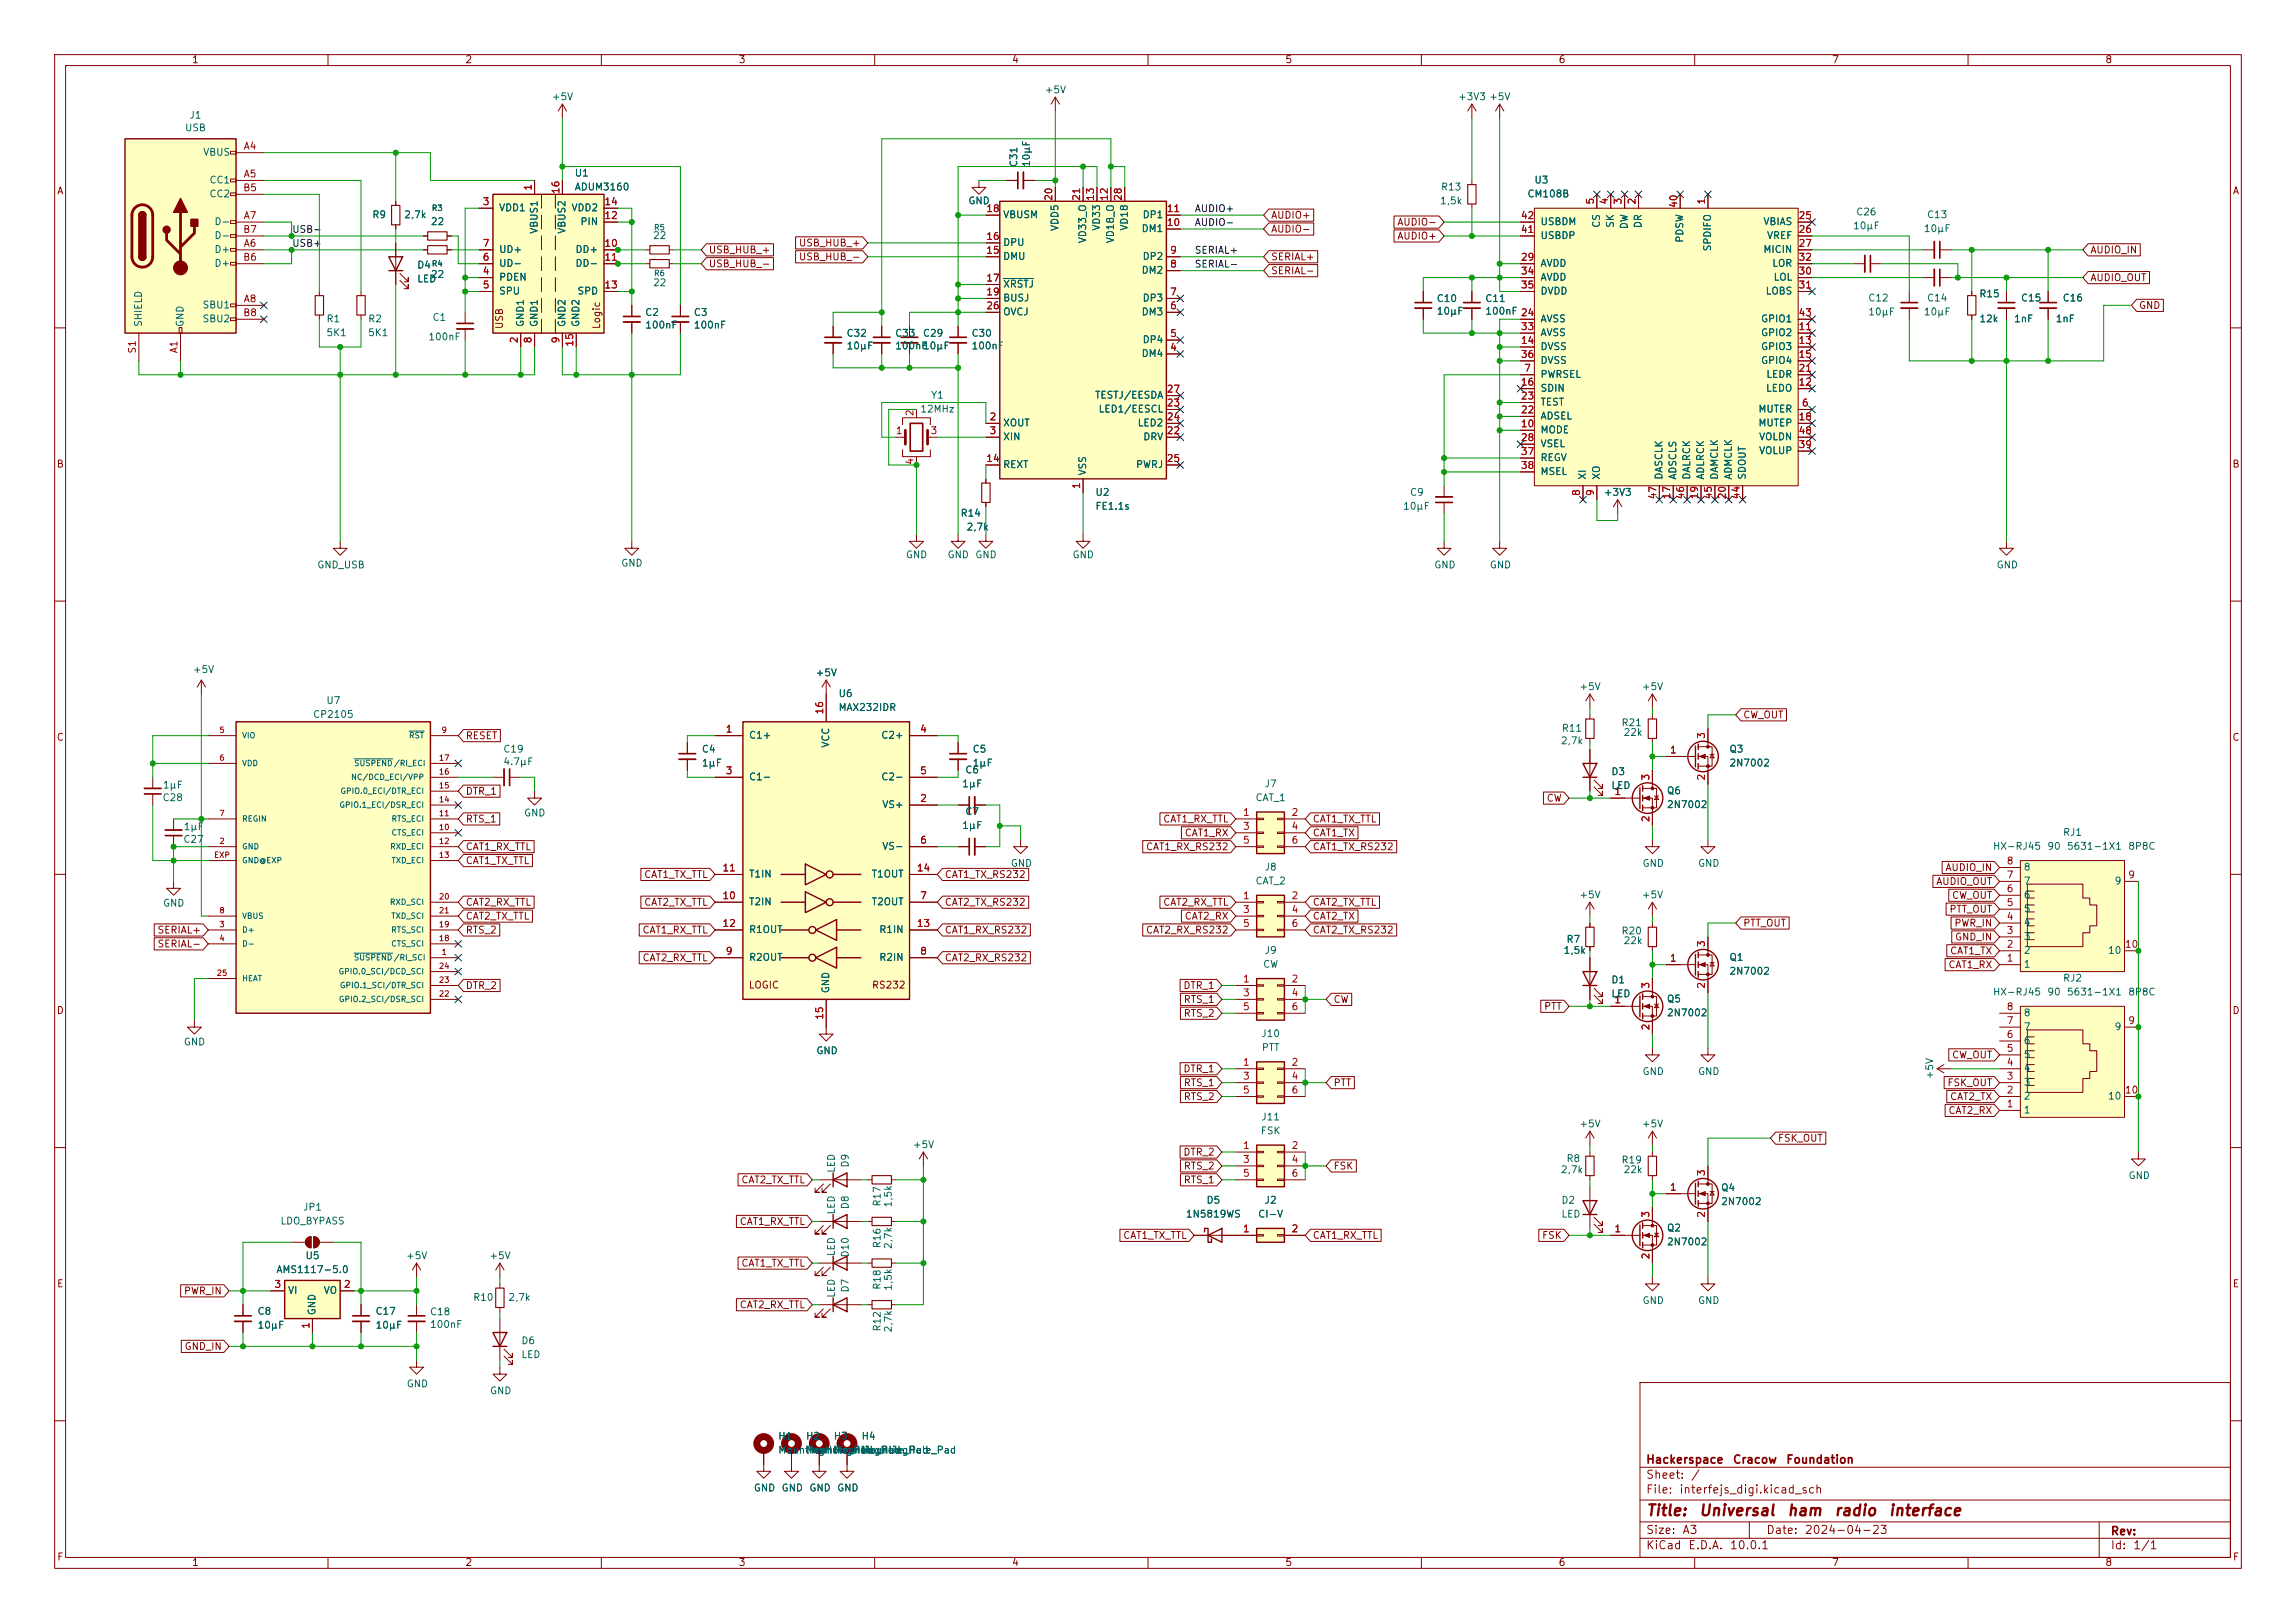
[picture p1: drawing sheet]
<svg xmlns="http://www.w3.org/2000/svg" width="420mm" height="297mm" viewBox="0 0 420 297" stroke-linecap="round" stroke-linejoin="round" font-family="sans-serif">
<defs><g id="words">
<g font-size="2" fill="#840000">
<text x="301" y="277.9">Title:</text>
<text x="310.6" y="277.9">Universal</text>
<text x="326.8" y="277.9">ham</text>
<text x="335.4" y="277.9">radio</text>
<text x="345.3" y="277.9">interface</text>
</g>
<g font-size="1.5" fill="#840000">
<text x="301" y="268.2">Hackerspace</text>
<text x="316.9" y="268.2">Cracow</text>
<text x="326.6" y="268.2">Foundation</text>
<text x="301" y="273.7">File:</text>
<text x="301" y="271">Sheet:</text>
<text x="307.1" y="273.7">interfejs_digi.kicad_sch</text>
<text x="309.2" y="271">/</text>
<text x="301" y="281.1">Size:</text>
<text x="307.6" y="281.1">A3</text>
<text x="323" y="281.1">Date:</text>
<text x="330" y="281.1">2024-04-23</text>
<text x="386" y="281.3">Rev:</text>
<text x="301" y="283.9">KiCad</text>
<text x="308.7" y="283.9">E.D.A.</text>
<text x="316.3" y="283.9">10.0.1</text>
<text x="386" y="283.9">Id:</text>
<text x="390.1" y="283.9">1/1</text>
</g>
<g font-size="1.3" fill="#840000">
<text x="35" y="11.9">1</text>
<text x="85" y="11.9">2</text>
<text x="135" y="11.9">3</text>
<text x="185" y="11.9">4</text>
<text x="235" y="11.9">5</text>
<text x="285" y="11.9">6</text>
<text x="335" y="11.9">7</text>
<text x="385" y="11.9">8</text>
<text x="10.3" y="35.9">A</text>
<text x="408.3" y="35.9">A</text>
<text x="232.4" y="40.3">AUDIO+</text>
<text x="255.5" y="41.6">AUDIO-</text>
<text x="129.5" y="46.7">USB_HUB_+</text>
<text x="146" y="45.4">USB_HUB_+</text>
<text x="146" y="47.9">USB_HUB_-</text>
<text x="232.4" y="42.9">AUDIO-</text>
<text x="232.4" y="47.9">SERIAL+</text>
<text x="255.5" y="44.1">AUDIO+</text>
<text x="382.3" y="46.7">AUDIO_IN</text>
<text x="129.5" y="49.2">USB_HUB_-</text>
<text x="232.4" y="50.5">SERIAL-</text>
<text x="382.3" y="51.8">AUDIO_OUT</text>
<text x="391.2" y="56.8">GND</text>
<text x="92.3" y="60.3" transform="rotate(-90 92.3 60.3)">USB</text>
<text x="110.1" y="60.3" transform="rotate(-90 110.1 60.3)">Logic</text>
<text x="10.3" y="85.9">B</text>
<text x="408.2" y="85.9">B</text>
<text x="318.8" y="131.8">CW_OUT</text>
<text x="10.3" y="135.9">C</text>
<text x="85.1" y="135.6">RESET</text>
<text x="408.2" y="135.9">C</text>
<text x="85.1" y="145.7">DTR_1</text>
<text x="282.8" y="147">CW</text>
<text x="85.1" y="155.9">CAT1_RX_TTL</text>
<text x="85.1" y="150.8">RTS_1</text>
<text x="209.5" y="155.9">CAT1_RX_RS232</text>
<text x="212.7" y="150.8">CAT1_RX_TTL</text>
<text x="216.6" y="153.4">CAT1_RX</text>
<text x="240" y="155.9">CAT1_TX_RS232</text>
<text x="240" y="150.8">CAT1_TX_TTL</text>
<text x="240" y="153.4">CAT1_TX</text>
<text x="85.1" y="158.4">CAT1_TX_TTL</text>
<text x="117.7" y="161">CAT1_TX_TTL</text>
<text x="172.7" y="161">CAT1_TX_RS232</text>
<text x="355.8" y="159.7">AUDIO_IN</text>
<text x="85.1" y="166.1">CAT2_RX_TTL</text>
<text x="117.7" y="166.1">CAT2_TX_TTL</text>
<text x="172.7" y="166.1">CAT2_TX_RS232</text>
<text x="212.7" y="166.1">CAT2_RX_TTL</text>
<text x="240" y="166.1">CAT2_TX_TTL</text>
<text x="354.1" y="162.2">AUDIO_OUT</text>
<text x="356.5" y="167.3">PTT_OUT</text>
<text x="357" y="164.8">CW_OUT</text>
<text x="28.7" y="171.1">SERIAL+</text>
<text x="28.7" y="173.7">SERIAL-</text>
<text x="85.1" y="168.6">CAT2_TX_TTL</text>
<text x="85.1" y="171.1">RTS_2</text>
<text x="117.4" y="171.1">CAT1_RX_TTL</text>
<text x="172.7" y="171.1">CAT1_RX_RS232</text>
<text x="209.5" y="171.1">CAT2_RX_RS232</text>
<text x="216.6" y="168.6">CAT2_RX</text>
<text x="240" y="168.6">CAT2_TX</text>
<text x="240" y="171.1">CAT2_TX_RS232</text>
<text x="318.8" y="169.9">PTT_OUT</text>
<text x="357.4" y="169.9">PWR_IN</text>
<text x="357.5" y="172.4">GND_IN</text>
<text x="117.4" y="176.2">CAT2_RX_TTL</text>
<text x="172.7" y="176.2">CAT2_RX_RS232</text>
<text x="356.3" y="177.5">CAT1_RX</text>
<text x="356.6" y="174.9">CAT1_TX</text>
<text x="10.3" y="185.9">D</text>
<text x="85.1" y="181.3">DTR_2</text>
<text x="136.8" y="181.2">LOGIC</text>
<text x="159.4" y="181.2">RS232</text>
<text x="216.4" y="181.3">DTR_1</text>
<text x="216.4" y="183.8">RTS_1</text>
<text x="243.8" y="183.8">CW</text>
<text x="282.3" y="185.1">PTT</text>
<text x="408.2" y="185.9">D</text>
<text x="216.4" y="186.4">RTS_2</text>
<text x="216.4" y="196.5">DTR_1</text>
<text x="357" y="194">CW_OUT</text>
<text x="216.4" y="201.6">RTS_2</text>
<text x="216.4" y="199.1">RTS_1</text>
<text x="243.8" y="199.1">PTT</text>
<text x="356.1" y="199.1">FSK_OUT</text>
<text x="356.6" y="201.6">CAT2_TX</text>
<text x="325.1" y="209.2">FSK_OUT</text>
<text x="356.3" y="204.2">CAT2_RX</text>
<text x="216.4" y="211.8">DTR_2</text>
<text x="216.4" y="214.3">RTS_2</text>
<text x="243.8" y="214.3">FSK</text>
<text x="135.5" y="216.9">CAT2_TX_TTL</text>
<text x="216.4" y="216.9">RTS_1</text>
<text x="135.2" y="224.5">CAT1_RX_TTL</text>
<text x="205.4" y="227">CAT1_TX_TTL</text>
<text x="240" y="227">CAT1_RX_TTL</text>
<text x="282" y="227">FSK</text>
<text x="135.5" y="232.1">CAT1_TX_TTL</text>
<text x="10.3" y="235.9">E</text>
<text x="33.5" y="237.2">PWR_IN</text>
<text x="135.2" y="239.7">CAT2_RX_TTL</text>
<text x="408.3" y="235.9">E</text>
<text x="33.7" y="247.3">GND_IN</text>
<text x="10.3" y="285.9">F</text>
<text x="35" y="286.9">1</text>
<text x="85" y="286.9">2</text>
<text x="135" y="286.9">3</text>
<text x="185" y="286.9">4</text>
<text x="235" y="286.9">5</text>
<text x="285" y="286.9">6</text>
<text x="335" y="286.9">7</text>
<text x="385" y="286.9">8</text>
<text x="408.3" y="285.9">F</text>
</g>
<g font-size="1.3" fill="#006464">
<text x="191" y="17.4">+5V</text>
<text x="34.5" y="22">J1</text>
<text x="100.8" y="18.6">+5V</text>
<text x="266.6" y="18.6">+3V3 +5V</text>
<text x="33.7" y="24.3">USB</text>
<text x="37.1" y="28.8">VBUS</text>
<text x="38.2" y="33.9">CC1</text>
<text x="105" y="35.2">ADUM3160</text>
<text x="105" y="32.6">U1</text>
<text x="186.4" y="30.7" transform="rotate(-90 186.4 30.7)">C31</text>
<text x="188.7" y="30.7" transform="rotate(-90 188.7 30.7)">10µF</text>
<text x="263.5" y="35.2">R13</text>
<text x="280.6" y="33.9">U3</text>
<text x="38.2" y="36.4">CC2</text>
<text x="39.1" y="41.5">D-</text>
<text x="68" y="40.2">R9</text>
<text x="73.8" y="40.2">2,7k</text>
<text x="78.7" y="41.5">22</text>
<text x="91.2" y="39">VDD1</text>
<text x="104.4" y="39">VDD2</text>
<text x="106.1" y="41.5">PIN</text>
<text x="177" y="37.7">GND</text>
<text x="183.4" y="40.2">VBUSM</text>
<text x="208.9" y="40.2">DP1</text>
<text x="263.3" y="37.7">1,5k</text>
<text x="279.3" y="36.4">CM108B</text>
<text x="281.7" y="41.5">USBDM</text>
<text x="293" y="41.8" transform="rotate(-90 293 41.8)">CS</text>
<text x="295.5" y="41.8" transform="rotate(-90 295.5 41.8)">SK</text>
<text x="300.6" y="41.9" transform="rotate(-90 300.6 41.9)">DR</text>
<text x="322.4" y="41.5">VBIAS</text>
<text x="339.4" y="39.7">C26</text>
<text x="352.4" y="40.2">C13</text>
<text x="39.1" y="46.6">D+</text>
<text x="39.1" y="44">D-</text>
<text x="91.2" y="46.6">UD+</text>
<text x="98.7" y="42.9" transform="rotate(-90 98.7 42.9)">VBUS1</text>
<text x="103.7" y="42.9" transform="rotate(-90 103.7 42.9)">VBUS2</text>
<text x="105.2" y="46.6">DD+</text>
<text x="119.3" y="44">22</text>
<text x="183.4" y="47.9">DMU</text>
<text x="183.4" y="45.3">DPU</text>
<text x="193.9" y="42.4" transform="rotate(-90 193.9 42.4)">VDD5</text>
<text x="199" y="44.6" transform="rotate(-90 199 44.6)">VD33_O</text>
<text x="201.5" y="42.3" transform="rotate(-90 201.5 42.3)">VD33</text>
<text x="204.1" y="44.6" transform="rotate(-90 204.1 44.6)">VD18_O</text>
<text x="206.6" y="42.3" transform="rotate(-90 206.6 42.3)">VD18</text>
<text x="208.7" y="42.8">DM1</text>
<text x="208.9" y="47.9">DP2</text>
<text x="281.7" y="44">USBDP</text>
<text x="298" y="42" transform="rotate(-90 298 42)">DW</text>
<text x="308.2" y="44.5" transform="rotate(-90 308.2 44.5)">PDSW</text>
<text x="313.3" y="46.1" transform="rotate(-90 313.3 46.1)">SPDIFO</text>
<text x="322.4" y="46.6">MICIN</text>
<text x="323.1" y="44">VREF</text>
<text x="338.9" y="42.3">10µF</text>
<text x="351.8" y="42.8">10µF</text>
<text x="39.1" y="49.1">D+</text>
<text x="76.2" y="49.4">D4</text>
<text x="76.2" y="52">LED</text>
<text x="78.7" y="51.2">22</text>
<text x="91.2" y="51.7">PDEN</text>
<text x="91.2" y="49.1">UD-</text>
<text x="105.2" y="49.1">DD-</text>
<text x="119.3" y="52.7">22</text>
<text x="183.4" y="52.9">XRSTJ</text>
<text x="208.7" y="50.4">DM2</text>
<text x="281.7" y="49.1">AVDD</text>
<text x="281.7" y="51.7">AVDD</text>
<text x="324.1" y="49.1">LOR</text>
<text x="324.3" y="51.7">LOL</text>
<text x="26.3" y="59.9" transform="rotate(-90 26.3 59.9)">SHIELD</text>
<text x="33.9" y="59.9" transform="rotate(-90 33.9 59.9)">GND</text>
<text x="36.9" y="56.7">SBU1</text>
<text x="36.9" y="59.3">SBU2</text>
<text x="59.6" y="59.3">R1</text>
<text x="67.2" y="59.3">R2</text>
<text x="79" y="59">C1</text>
<text x="91.2" y="54.2">SPU</text>
<text x="96.1" y="59.9" transform="rotate(-90 96.1 59.9)">GND1</text>
<text x="98.7" y="59.9" transform="rotate(-90 98.7 59.9)">GND1</text>
<text x="103.7" y="59.9" transform="rotate(-90 103.7 59.9)">GND2</text>
<text x="105.5" y="54.2">SPD</text>
<text x="106.3" y="59.9" transform="rotate(-90 106.3 59.9)">GND2</text>
<text x="117.9" y="58.1">C2</text>
<text x="126.8" y="58.1">C3</text>
<text x="183.4" y="55.5">BUSJ</text>
<text x="183.4" y="58">OVCJ</text>
<text x="208.7" y="58">DM3</text>
<text x="208.9" y="55.5">DP3</text>
<text x="262.7" y="57.9">10µF</text>
<text x="262.7" y="55.6">C10</text>
<text x="271.6" y="57.9">100nF 24</text>
<text x="271.6" y="55.6">C11</text>
<text x="281.7" y="59.3">AVSS</text>
<text x="281.7" y="54.2">DVDD</text>
<text x="322" y="59.3">GPIO1</text>
<text x="322.9" y="54.2">LOBS</text>
<text x="341.6" y="58">10µF</text>
<text x="341.6" y="55.5">C12</text>
<text x="351.8" y="58">10µF</text>
<text x="352.4" y="55.5">C14</text>
<text x="362" y="59.3">12k</text>
<text x="362" y="54.7">R15</text>
<text x="368.3" y="59.3">1nF</text>
<text x="369.6" y="55.5">C15</text>
<text x="375.9" y="59.3">1nF</text>
<text x="377.2" y="55.5">C16</text>
<text x="59.6" y="61.8">5K1</text>
<text x="67.2" y="61.8">5K1</text>
<text x="78.2" y="62.6">100nF</text>
<text x="117.9" y="60.4">100nF</text>
<text x="126.8" y="60.4">100nF</text>
<text x="154.7" y="64.2">10µF</text>
<text x="154.7" y="61.9">C32</text>
<text x="163.6" y="64.2">100nF</text>
<text x="163.6" y="61.9">C33</text>
<text x="168.7" y="64.2">10µF</text>
<text x="168.7" y="61.9">C29</text>
<text x="177.6" y="64.2">100nF</text>
<text x="177.6" y="61.9">C30</text>
<text x="208.7" y="65.6">DM4</text>
<text x="208.9" y="63.1">DP4</text>
<text x="281.7" y="64.4">DVSS</text>
<text x="281.7" y="61.8">AVSS</text>
<text x="322" y="61.8">GPIO2</text>
<text x="322" y="64.4">GPIO3</text>
<text x="281.7" y="69.4">PWRSEL</text>
<text x="281.7" y="72">SDIN</text>
<text x="281.7" y="66.9">DVSS</text>
<text x="322" y="66.9">GPIO4</text>
<text x="322.9" y="72">LEDO</text>
<text x="323" y="69.4">LEDR</text>
<text x="168.2" y="75.8">12MHz</text>
<text x="170.2" y="73.3">Y1</text>
<text x="200.2" y="73.3">TESTJ/EESDA</text>
<text x="200.9" y="75.8">LED1/EESCL</text>
<text x="281.7" y="77.1">ADSEL</text>
<text x="281.7" y="74.5">TEST</text>
<text x="321.5" y="75.8">MUTER</text>
<text x="183.4" y="78.3">XOUT</text>
<text x="183.4" y="80.9">XIN</text>
<text x="208" y="78.3">LED2</text>
<text x="209" y="80.9">DRV</text>
<text x="281.7" y="79.6">MODE</text>
<text x="281.7" y="82.1">VSEL</text>
<text x="321.5" y="78.3">MUTEP</text>
<text x="321.7" y="83.4">VOLUP</text>
<text x="321.7" y="80.9">VOLDN</text>
<text x="183.4" y="86">REXT</text>
<text x="199" y="87.1" transform="rotate(-90 199 87.1)">VSS</text>
<text x="207.7" y="86">PWRJ</text>
<text x="281.7" y="84.7">REGV</text>
<text x="281.7" y="87.2">MSEL</text>
<text x="290.4" y="87.9" transform="rotate(-90 290.4 87.9)">XI</text>
<text x="293" y="87.9" transform="rotate(-90 293 87.9)">XO</text>
<text x="304.4" y="87.9" transform="rotate(-90 304.4 87.9)">DASCLK</text>
<text x="306.9" y="87.9" transform="rotate(-90 306.9 87.9)">ADSCLS</text>
<text x="309.5" y="87.9" transform="rotate(-90 309.5 87.9)">DALRCK</text>
<text x="312" y="87.9" transform="rotate(-90 312 87.9)">ADLRCK</text>
<text x="314.6" y="87.9" transform="rotate(-90 314.6 87.9)">DAMCLK</text>
<text x="317.1" y="87.9" transform="rotate(-90 317.1 87.9)">ADMCLK</text>
<text x="319.6" y="87.9" transform="rotate(-90 319.6 87.9)">SDOUT</text>
<text x="175.6" y="94.8">R14</text>
<text x="200.3" y="93.6">FE1.1s</text>
<text x="200.3" y="91">U2</text>
<text x="256.5" y="93.6">10µF</text>
<text x="257.8" y="91">C9</text>
<text x="293.3" y="91">+3V3</text>
<text x="176.7" y="97.4">2,7k</text>
<text x="57.9" y="104.3">GND_USB</text>
<text x="113.5" y="104">GND</text>
<text x="165.6" y="102.5">GND</text>
<text x="173.2" y="102.5">GND</text>
<text x="178.3" y="102.5">GND</text>
<text x="196.1" y="102.5">GND</text>
<text x="262.3" y="104.3">GND</text>
<text x="272.4" y="104.3">GND</text>
<text x="365.1" y="104.3">GND</text>
<text x="35.2" y="123.5">+5V</text>
<text x="149.1" y="124.1">+5V</text>
<text x="57.2" y="131.7">CP2105</text>
<text x="59.6" y="129.1">U7</text>
<text x="153.3" y="127.9">U6</text>
<text x="153.3" y="130.4">MAX232IDR</text>
<text x="288.8" y="126.6">+5V</text>
<text x="300.2" y="126.6">+5V</text>
<text x="136.9" y="135.5">C1+</text>
<text x="152" y="136.9" transform="rotate(-90 152 136.9)">VCC</text>
<text x="161.1" y="135.5">C2+</text>
<text x="285.4" y="136.5">2,7k</text>
<text x="285.6" y="134.2">R11</text>
<text x="296.5" y="133.2">R21</text>
<text x="296.9" y="135">22k</text>
<text x="92" y="140.3">4.7µF</text>
<text x="92" y="138">C19</text>
<text x="128.3" y="138">C4</text>
<text x="128.3" y="140.6">1µF</text>
<text x="136.9" y="143.1">C1-</text>
<text x="161.1" y="143.1">C2-</text>
<text x="176.5" y="141.8">C6</text>
<text x="177.8" y="138">C5</text>
<text x="177.8" y="140.6">1µF</text>
<text x="294.6" y="142.2">D3</text>
<text x="316.2" y="138">Q3</text>
<text x="316.2" y="140.6">2N7002</text>
<text x="29.6" y="146.9">C28</text>
<text x="29.7" y="144.6">1µF</text>
<text x="95.8" y="149.7">GND</text>
<text x="161.3" y="148.2">VS+</text>
<text x="175.9" y="144.4">1µF</text>
<text x="176.5" y="149.5">C7</text>
<text x="229.6" y="146.9">CAT_1</text>
<text x="231.2" y="144.4">J7</text>
<text x="294.6" y="144.7">LED</text>
<text x="304.8" y="145.6">Q6</text>
<text x="304.8" y="148.2">2N7002</text>
<text x="33.4" y="154.5">C27</text>
<text x="33.5" y="152.2">1µF</text>
<text x="161.3" y="155.8">VS-</text>
<text x="175.9" y="152">1µF</text>
<text x="364.4" y="155.8">HX-RJ45</text>
<text x="374.4" y="155.8">90</text>
<text x="377.3" y="153.3">RJ1</text>
<text x="378" y="155.8">5631-1X1</text>
<text x="389.2" y="155.8">8P8C</text>
<text x="136.9" y="160.9">T1IN</text>
<text x="159.3" y="160.9">T1OUT</text>
<text x="184.8" y="158.9">GND</text>
<text x="231.2" y="159.6">J8</text>
<text x="300.4" y="158.9">GND</text>
<text x="310.5" y="158.9">GND</text>
<text x="370.1" y="159.6">8</text>
<text x="29.7" y="166.2">GND</text>
<text x="136.9" y="166">T2IN</text>
<text x="159.3" y="166">T2OUT</text>
<text x="229.6" y="162.2">CAT_2</text>
<text x="288.8" y="164.7">+5V</text>
<text x="300.2" y="164.7">+5V</text>
<text x="370.1" y="167.2">5</text>
<text x="370.1" y="164.7">6</text>
<text x="370.1" y="162.2">7</text>
<text x="386.7" y="162.2">9</text>
<text x="136.9" y="171">R1OUT</text>
<text x="160.7" y="171">R1IN</text>
<text x="286.4" y="172.8">R7</text>
<text x="296.5" y="171.3">R20</text>
<text x="296.9" y="173.1">22k</text>
<text x="370.1" y="172.3">3</text>
<text x="370.1" y="169.8">4</text>
<text x="136.9" y="176.1">R2OUT</text>
<text x="160.7" y="176.1">R2IN</text>
<text x="230.9" y="177.4">CW</text>
<text x="231.2" y="174.9">J9</text>
<text x="285.9" y="174.9">1,5k</text>
<text x="316.2" y="176.1">Q1</text>
<text x="316.2" y="178.7">2N7002</text>
<text x="370.1" y="177.4">1</text>
<text x="370.1" y="174.9">2</text>
<text x="377.3" y="179.9">RJ2</text>
<text x="385.5" y="174.9">10</text>
<text x="152" y="181.9" transform="rotate(-90 152 181.9)">GND</text>
<text x="294.6" y="180.3">D1</text>
<text x="294.6" y="182.8">LED</text>
<text x="304.8" y="183.7">Q5</text>
<text x="364.4" y="182.5">HX-RJ45</text>
<text x="374.4" y="182.5">90</text>
<text x="378" y="182.5">5631-1X1</text>
<text x="389.2" y="182.5">8P8C</text>
<text x="33.5" y="191.6">GND</text>
<text x="230.6" y="190.1">J10</text>
<text x="304.8" y="186.3">2N7002</text>
<text x="370.1" y="191.4">6</text>
<text x="370.1" y="188.8">7</text>
<text x="370.1" y="186.3">8</text>
<text x="386.7" y="188.8">9</text>
<text x="149.2" y="193.2">GND</text>
<text x="230.7" y="192.6">PTT</text>
<text x="300.4" y="197">GND</text>
<text x="310.5" y="197">GND</text>
<text x="353.9" y="197.6" transform="rotate(-90 353.9 197.6)">+5V</text>
<text x="370.1" y="196.4">4</text>
<text x="370.1" y="193.9">5</text>
<text x="370.1" y="201.5">2</text>
<text x="370.1" y="199">3</text>
<text x="385.5" y="201.5">10</text>
<text x="230.5" y="207.9">FSK</text>
<text x="230.6" y="205.3">J11</text>
<text x="288.8" y="206.6">+5V</text>
<text x="300.2" y="206.6">+5V</text>
<text x="370.1" y="204.1">1</text>
<text x="153" y="214.7" transform="rotate(-90 153 214.7)">LED</text>
<text x="155.5" y="213.8" transform="rotate(-90 155.5 213.8)">D9</text>
<text x="166.9" y="210.4">+5V</text>
<text x="285.4" y="215">2,7k</text>
<text x="286.4" y="213">R8</text>
<text x="296.5" y="213.2">R19</text>
<text x="296.9" y="215">22k</text>
<text x="55.3" y="221.8">JP1</text>
<text x="155.5" y="221.4" transform="rotate(-90 155.5 221.4)">D8</text>
<text x="161.4" y="220.9" transform="rotate(-90 161.4 220.9)">R17</text>
<text x="163.4" y="221.1" transform="rotate(-90 163.4 221.1)">1,5k</text>
<text x="220.6" y="220.6">D5</text>
<text x="231.2" y="220.6">J2</text>
<text x="285.5" y="220.6">D2</text>
<text x="314.7" y="218.3">Q4</text>
<text x="314.7" y="220.8">2N7002</text>
<text x="389.3" y="216.1">GND</text>
<text x="51.2" y="224.4">LDO_BYPASS</text>
<text x="153" y="222.4" transform="rotate(-90 153 222.4)">LED</text>
<text x="216.8" y="223.1">1N5819WS</text>
<text x="230" y="223.1">CI-V</text>
<text x="285.5" y="223.1">LED</text>
<text x="304.8" y="225.7">Q2</text>
<text x="50.5" y="233.3">AMS1117-5.0</text>
<text x="55.8" y="230.7">U5</text>
<text x="74.2" y="230.7">+5V</text>
<text x="89.4" y="230.7">+5V</text>
<text x="153" y="230" transform="rotate(-90 153 230)">LED</text>
<text x="155.5" y="230.2" transform="rotate(-90 155.5 230.2)">D10</text>
<text x="161.4" y="228.5" transform="rotate(-90 161.4 228.5)">R16</text>
<text x="163.4" y="228.7" transform="rotate(-90 163.4 228.7)">2,7k</text>
<text x="304.8" y="228.2">2N7002</text>
<text x="52.6" y="237.1">VI</text>
<text x="59.1" y="237.1">VO</text>
<text x="86.4" y="238.4">R10</text>
<text x="92.9" y="238.4">2,7k</text>
<text x="153" y="237.6" transform="rotate(-90 153 237.6)">LED</text>
<text x="155.5" y="236.6" transform="rotate(-90 155.5 236.6)">D7</text>
<text x="161.4" y="236.1" transform="rotate(-90 161.4 236.1)">R18</text>
<text x="163.4" y="236.3" transform="rotate(-90 163.4 236.3)">1,5k</text>
<text x="300.4" y="238.9">GND</text>
<text x="310.5" y="238.9">GND</text>
<text x="47" y="240.9">C8</text>
<text x="47" y="243.4">10µF</text>
<text x="58" y="240.8" transform="rotate(-90 58 240.8)">GND</text>
<text x="68.6" y="243.4">10µF</text>
<text x="68.6" y="240.9">C17</text>
<text x="78.5" y="243.3">100nF</text>
<text x="78.5" y="241">C18</text>
<text x="161.4" y="243.8" transform="rotate(-90 161.4 243.8)">R12</text>
<text x="163.4" y="243.9" transform="rotate(-90 163.4 243.9)">2,7k</text>
<text x="95.3" y="246.3">D6</text>
<text x="95.3" y="248.8">LED</text>
<text x="74.3" y="254.2">GND</text>
<text x="89.5" y="255.4">GND</text>
<text x="142.2" y="263.8">H1</text>
<text x="147.3" y="263.8">H2</text>
<text x="152.4" y="263.8">H3</text>
<text x="157.5" y="263.8">H4</text>
<text x="142.2" y="266.3">MountingHole_Pad</text>
<text x="152.4" y="266.3">MountingHole_Pad</text>
<text x="157.5" y="266.3">MountingHole_Pad</text>
<text x="137.8" y="273.2">GND</text>
<text x="142.9" y="273.2">GND</text>
<text x="148" y="273.2">GND</text>
<text x="153" y="273.2">GND</text>
</g>
<g font-size="1.3" fill="#a90000">
<text x="44.5" y="27.7">A4</text>
<text x="44.4" y="35.3">B5</text>
<text x="44.5" y="32.8">A5</text>
<text x="97.5" y="35" transform="rotate(-90 97.5 35)">1</text>
<text x="102.6" y="35.6" transform="rotate(-90 102.6 35.6)">16</text>
<text x="44.5" y="40.4">A7</text>
<text x="88.2" y="37.8">3</text>
<text x="110.4" y="40.4">12</text>
<text x="110.4" y="37.8">14</text>
<text x="180.3" y="39.1">18</text>
<text x="192.8" y="36.9" transform="rotate(-90 192.8 36.9)">20</text>
<text x="197.9" y="36.9" transform="rotate(-90 197.9 36.9)">21</text>
<text x="200.4" y="36.9" transform="rotate(-90 200.4 36.9)">13</text>
<text x="202.9" y="36.9" transform="rotate(-90 202.9 36.9)">12</text>
<text x="205.5" y="36.9" transform="rotate(-90 205.5 36.9)">28</text>
<text x="213.3" y="41.7">10</text>
<text x="213.3" y="39.1">11</text>
<text x="278.1" y="40.4">42</text>
<text x="291.8" y="37.5" transform="rotate(-90 291.8 37.5)">5</text>
<text x="294.4" y="37.5" transform="rotate(-90 294.4 37.5)">4</text>
<text x="296.9" y="37.5" transform="rotate(-90 296.9 37.5)">3</text>
<text x="299.5" y="37.5" transform="rotate(-90 299.5 37.5)">2</text>
<text x="307.1" y="38.1" transform="rotate(-90 307.1 38.1)">40</text>
<text x="312.2" y="37.5" transform="rotate(-90 312.2 37.5)">1</text>
<text x="328.9" y="40.4">25</text>
<text x="44.4" y="42.9">B7</text>
<text x="44.5" y="45.5">A6</text>
<text x="88.2" y="45.5">7</text>
<text x="110.4" y="45.5">10</text>
<text x="180.3" y="46.7">15</text>
<text x="180.3" y="44.2">16</text>
<text x="213.9" y="46.7">9</text>
<text x="278.1" y="42.9">41</text>
<text x="328.9" y="42.9">26</text>
<text x="328.9" y="45.5">27</text>
<text x="44.4" y="48">B6</text>
<text x="88.2" y="50.5">4</text>
<text x="88.2" y="53.1">5</text>
<text x="88.2" y="48">6</text>
<text x="110.4" y="48">11</text>
<text x="110.4" y="53.1">13</text>
<text x="180.3" y="51.8">17</text>
<text x="213.9" y="49.3">8</text>
<text x="278.1" y="48">29</text>
<text x="278.1" y="50.5">34</text>
<text x="278.1" y="53.1">35</text>
<text x="328.9" y="50.5">30</text>
<text x="328.9" y="53.1">31</text>
<text x="328.9" y="48">32</text>
<text x="44.4" y="58.2">B8</text>
<text x="44.5" y="55.6">A8</text>
<text x="180.3" y="54.4">19</text>
<text x="180.3" y="56.9">26</text>
<text x="213.9" y="56.9">6</text>
<text x="213.9" y="54.4">7</text>
<text x="328.9" y="58.2">43</text>
<text x="25.1" y="64.8" transform="rotate(-90 25.1 64.8)">S1</text>
<text x="32.8" y="64.8" transform="rotate(-90 32.8 64.8)">A1</text>
<text x="95" y="62.9" transform="rotate(-90 95 62.9)">2</text>
<text x="97.5" y="62.9" transform="rotate(-90 97.5 62.9)">8</text>
<text x="102.6" y="62.9" transform="rotate(-90 102.6 62.9)">9</text>
<text x="105.2" y="63.5" transform="rotate(-90 105.2 63.5)">15</text>
<text x="213.9" y="64.5">4</text>
<text x="213.9" y="62">5</text>
<text x="278.1" y="63.2">14</text>
<text x="278.1" y="60.7">33</text>
<text x="278.1" y="65.8">36</text>
<text x="328.9" y="60.7">11</text>
<text x="328.9" y="63.2">13</text>
<text x="328.9" y="65.8">15</text>
<text x="278.1" y="70.9">16</text>
<text x="278.7" y="68.3">7</text>
<text x="328.9" y="70.9">12</text>
<text x="328.9" y="68.3">21</text>
<text x="167.4" y="76.3" transform="rotate(-90 167.4 76.3)">2</text>
<text x="180.9" y="77.2">2</text>
<text x="213.3" y="74.7">23</text>
<text x="213.3" y="77.2">24</text>
<text x="213.3" y="72.1">27</text>
<text x="278.1" y="75.9">22</text>
<text x="278.1" y="73.4">23</text>
<text x="328.9" y="77.2">18</text>
<text x="329.5" y="74.7">6</text>
<text x="163.8" y="79.8">1</text>
<text x="170.1" y="79.8">3</text>
<text x="180.9" y="79.8">3</text>
<text x="213.3" y="79.8">22</text>
<text x="278.1" y="78.5">10</text>
<text x="278.1" y="81">28</text>
<text x="278.1" y="83.6">37</text>
<text x="328.9" y="82.3">39</text>
<text x="328.9" y="79.8">48</text>
<text x="167.4" y="85.2" transform="rotate(-90 167.4 85.2)">4</text>
<text x="180.3" y="84.8">14</text>
<text x="197.9" y="89.6" transform="rotate(-90 197.9 89.6)">1</text>
<text x="213.3" y="84.8">25</text>
<text x="278.1" y="86.1">38</text>
<text x="289.3" y="90.9" transform="rotate(-90 289.3 90.9)">8</text>
<text x="291.8" y="90.9" transform="rotate(-90 291.8 90.9)">9</text>
<text x="303.3" y="91.5" transform="rotate(-90 303.3 91.5)">47</text>
<text x="305.8" y="91.5" transform="rotate(-90 305.8 91.5)">17</text>
<text x="308.4" y="91.5" transform="rotate(-90 308.4 91.5)">46</text>
<text x="310.9" y="91.5" transform="rotate(-90 310.9 91.5)">19</text>
<text x="313.4" y="91.5" transform="rotate(-90 313.4 91.5)">45</text>
<text x="316" y="91.5" transform="rotate(-90 316 91.5)">20</text>
<text x="318.5" y="91.5" transform="rotate(-90 318.5 91.5)">44</text>
<text x="150.9" y="130.9" transform="rotate(-90 150.9 130.9)">16</text>
<text x="132.6" y="134.4">1</text>
<text x="168.2" y="134.4">4</text>
<text x="312.2" y="135.3" transform="rotate(-90 312.2 135.3)">3</text>
<text x="132.6" y="142">3</text>
<text x="168.2" y="142">5</text>
<text x="302" y="142.9" transform="rotate(-90 302 142.9)">3</text>
<text x="305.4" y="138.2">1</text>
<text x="312.2" y="142.9" transform="rotate(-90 312.2 142.9)">2</text>
<text x="168.2" y="147.1">2</text>
<text x="227.3" y="149.6">1</text>
<text x="236.1" y="149.6">2</text>
<text x="295.2" y="145.8">1</text>
<text x="168.2" y="154.7">6</text>
<text x="227.3" y="152.1">3</text>
<text x="227.3" y="154.7">5</text>
<text x="236.1" y="152.1">4</text>
<text x="236.1" y="154.7">6</text>
<text x="302" y="150.6" transform="rotate(-90 302 150.6)">2</text>
<text x="132" y="159.8">11</text>
<text x="167.6" y="159.8">14</text>
<text x="367" y="161">7</text>
<text x="367" y="158.5">8</text>
<text x="389.2" y="161">9</text>
<text x="132" y="164.8">10</text>
<text x="168.2" y="164.8">7</text>
<text x="227.3" y="164.8">1</text>
<text x="227.3" y="167.4">3</text>
<text x="236.1" y="164.8">2</text>
<text x="236.1" y="167.4">4</text>
<text x="367" y="166.1">5</text>
<text x="367" y="163.6">6</text>
<text x="132" y="169.9">12</text>
<text x="167.6" y="169.9">13</text>
<text x="227.3" y="169.9">5</text>
<text x="236.1" y="169.9">6</text>
<text x="312.2" y="173.4" transform="rotate(-90 312.2 173.4)">3</text>
<text x="367" y="173.7">2</text>
<text x="367" y="171.2">3</text>
<text x="367" y="168.7">4</text>
<text x="388.6" y="173.7">10</text>
<text x="132.6" y="175">9</text>
<text x="168.2" y="175">8</text>
<text x="305.4" y="176.3">1</text>
<text x="367" y="176.3">1</text>
<text x="227.3" y="180.1">1</text>
<text x="227.3" y="182.6">3</text>
<text x="227.3" y="185.2">5</text>
<text x="236.1" y="180.1">2</text>
<text x="236.1" y="182.6">4</text>
<text x="236.1" y="185.2">6</text>
<text x="295.2" y="183.9">1</text>
<text x="302" y="181" transform="rotate(-90 302 181)">3</text>
<text x="312.2" y="181" transform="rotate(-90 312.2 181)">2</text>
<text x="367" y="185.2">8</text>
<text x="150.9" y="186.7" transform="rotate(-90 150.9 186.7)">15</text>
<text x="302" y="188.7" transform="rotate(-90 302 188.7)">2</text>
<text x="367" y="190.2">6</text>
<text x="367" y="187.7">7</text>
<text x="389.2" y="187.7">9</text>
<text x="227.3" y="195.3">1</text>
<text x="227.3" y="197.9">3</text>
<text x="236.1" y="195.3">2</text>
<text x="236.1" y="197.9">4</text>
<text x="367" y="197.9">3</text>
<text x="367" y="195.3">4</text>
<text x="367" y="192.8">5</text>
<text x="227.3" y="200.4">5</text>
<text x="236.1" y="200.4">6</text>
<text x="367" y="202.9">1</text>
<text x="367" y="200.4">2</text>
<text x="388.6" y="200.4">10</text>
<text x="227.3" y="210.6">1</text>
<text x="227.3" y="213.1">3</text>
<text x="227.3" y="215.6">5</text>
<text x="236.1" y="210.6">2</text>
<text x="236.1" y="213.1">4</text>
<text x="236.1" y="215.6">6</text>
<text x="312.2" y="215.3" transform="rotate(-90 312.2 215.3)">3</text>
<text x="305.4" y="218.2">1</text>
<text x="227.3" y="225.8">1</text>
<text x="236.1" y="225.8">2</text>
<text x="295.2" y="225.8">1</text>
<text x="302" y="223" transform="rotate(-90 302 223)">3</text>
<text x="312.2" y="223" transform="rotate(-90 312.2 223)">2</text>
<text x="302" y="230.6" transform="rotate(-90 302 230.6)">2</text>
<text x="50.1" y="236">3</text>
<text x="62.8" y="236">2</text>
<text x="56.9" y="243.3" transform="rotate(-90 56.9 243.3)">1</text>
</g>
<g font-size="1.3" fill="#0f0f0f">
<text x="218.4" y="39.1">AUDIO+</text>
<text x="218.4" y="41.6">AUDIO-</text>
<text x="53.3" y="45.5">USB+</text>
<text x="53.3" y="42.9">USB-</text>
<text x="218.4" y="46.7">SERIAL+</text>
<text x="218.4" y="49.3">SERIAL-</text>
</g>
<g font-size="1" fill="#006464">
<text x="78.9" y="38.8">R3</text>
<text x="119.5" y="42.4">R5</text>
<text x="78.9" y="49">R4</text>
<text x="119.5" y="50.8">R6</text>
<text x="44.2" y="135.4">VIO</text>
<text x="74.7" y="135.4">RST</text>
<text x="44.2" y="140.4">VDD</text>
<text x="64.1" y="143">NC/DCD_ECI/VPP</text>
<text x="64.7" y="140.4">SUSPEND/RI_ECI</text>
<text x="62" y="148.1">GPIO.1_ECI/DSR_ECI</text>
<text x="62.2" y="145.5">GPIO.0_ECI/DTR_ECI</text>
<text x="44.2" y="155.7">GND</text>
<text x="44.2" y="150.6">REGIN</text>
<text x="71.3" y="155.7">RXD_ECI</text>
<text x="71.5" y="153.1">CTS_ECI</text>
<text x="71.5" y="150.6">RTS_ECI</text>
<text x="44.2" y="158.2">GND@EXP</text>
<text x="71.5" y="158.2">TXD_ECI</text>
<text x="71.2" y="165.8">RXD_SCI</text>
<text x="44.2" y="170.9">D+</text>
<text x="44.2" y="168.4">VBUS</text>
<text x="44.2" y="173.5">D-</text>
<text x="71.5" y="173.5">CTS_SCI</text>
<text x="71.5" y="170.9">RTS_SCI</text>
<text x="71.5" y="168.4">TXD_SCI</text>
<text x="44.2" y="179.8">HEAT</text>
<text x="61.8" y="178.5">GPIO.0_SCI/DCD_SCI</text>
<text x="64.6" y="176">SUSPEND/RI_SCI</text>
<text x="61.9" y="183.6">GPIO.2_SCI/DSR_SCI</text>
<text x="62.1" y="181.1">GPIO.1_SCI/DTR_SCI</text>
</g>
<g font-size="1" fill="#a90000">
<text x="40" y="134.4">5</text>
<text x="80.7" y="134.4">9</text>
<text x="40" y="139.4">6</text>
<text x="80.2" y="142">16</text>
<text x="80.2" y="139.4">17</text>
<text x="40" y="149.6">7</text>
<text x="80.2" y="149.6">11</text>
<text x="80.2" y="147.1">14</text>
<text x="80.2" y="144.5">15</text>
<text x="40" y="154.7">2</text>
<text x="80.2" y="152.1">10</text>
<text x="80.2" y="154.7">12</text>
<text x="39.1" y="157.2">EXP</text>
<text x="80.2" y="157.2">13</text>
<text x="40" y="167.4">8</text>
<text x="80.2" y="164.8">20</text>
<text x="80.2" y="167.4">21</text>
<text x="40" y="169.9">3</text>
<text x="40" y="172.5">4</text>
<text x="80.2" y="172.5">18</text>
<text x="80.2" y="169.9">19</text>
<text x="39.5" y="178.8">25</text>
<text x="80.2" y="177.5">24</text>
<text x="80.7" y="175">1</text>
<text x="80.2" y="182.6">22</text>
<text x="80.2" y="180.1">23</text>
</g>
</g></defs>
<g fill="none" stroke="#840000" stroke-width=".18">
<path d="M10 10h400v277h-400zM12 12h396v273h-396zM60 10v2M110 10v2M160 10v2M210 10v2M260 10v2M310 10v2M360 10v2M10 60h2M408 60h2M10 110h2"/>
<path d="M408 110h2M10 160h2M408 160h2M302.3 191.8v1.2h1.2l-1.2 1.3-1.3-1.3h1.3M10 210h2M408 210h2M300 253h108v32h-108zM10 260h2M300 278.5h108M300 274.5h108M300 268.5h108M320 278.5v3"/>
<path d="M384 278.5v6.5M408 260h2M60 285v2M110 285v2M160 285v2M210 285v2M260 285v2M300 281.5h108M310 285v2M360 285v2"/>
</g>
<path d="M229.9 224.8h5v2.5h-5z" fill="#ffffc2"/>
<path d="M229.9 224.8h5v2.5h-5z" fill="none" stroke="#840000" stroke-width=".25"/>
<g fill="none" stroke="#840000" stroke-width=".18">
<path d="M77.5 43.2h.7M77.5 45.7h.7M81.8 43.2h.7M81.8 45.7h.7M269.2 53.3v2.1M269.2 56.4v2M180.3 97.8v1.3h1.3l-1.3 1.2-1.2-1.2h1.2M180.3 87.6v.8M180.3 91.9v.8M198.1 97.8v1.3h1.3l-1.3 1.2-1.3-1.2h1.3M302.3 207v2.6M302.3 210.8v.8"/>
<path d="M302.3 215.1v.8M302.3 207l-.8 1.3M302.3 207l.7 1.3M226.1 226.1h3.8M229.9 225.9h1.2v.3h-1.2zM233.7 225.9h1.2v.3h-1.2zM234.9 226.1h3.9"/>
</g>
<path d="M78.2 42.4h3.6v1.5h-3.6zM78.2 45h3.6v1.5h-3.6zM179.6 88.4h1.5v3.5h-1.5zM301.5 211.6h1.5v3.5h-1.5z" fill="none" stroke="#840000" stroke-width=".2"/>
<path d="M267.7 55.4h3.1" fill="none" stroke="#840000" stroke-width=".3"/>
<path d="M267.7 56.4h3.1" fill="none" stroke="#840000" stroke-width=".33"/>
<path d="M229.9 209.6h5v7.6h-5z" fill="#ffffc2"/>
<g fill="none" stroke="#840000" stroke-width=".25">
<path d="M71.1 47h2.6l-1.3 2.5zM71.1 49.5h2.6M300 182.2v3.9M300.5 181.9v1M300.5 183.6v1.1M300.5 185.4v1M229.9 209.6h5v7.6h-5zM310.1 216.5v3.8M310.6 216.2v1M310.6 217.9v1M310.6 219.7v1M220.3 225.4v-.6h.7v2.5h.6v-.6"/>
<path d="M221 226.1l2.5-1.3v2.5zM300 224.2v3.8M300.5 223.8v1M300.5 225.6v1M300.5 227.3v1"/>
<circle cx="301.4" cy="184.1" r="2.79"/>
<circle cx="311.5" cy="218.4" r="2.79"/>
<circle cx="301.4" cy="226.1" r="2.79"/>
</g>
<g fill="none" stroke="#840000" stroke-width=".18">
<path d="M193 17.8l-.7 1.3M193 17.8l.8 1.3M193 17.8v2.5M179.1 33v1.3h1.2l-1.2 1.3-1.3-1.3h1.3M184.1 33h2.1M187.2 33h2M72.4 44.5v7.6M73.2 51.3l1.5 1.5v-.7v.7h-.8M73.2 50l1.5 1.6v-.8v.8h-.8M175.3 59.7v2M351.8 50.8h2M354.8 50.8h2.1"/>
<path d="M165.1 77.7v-1.2h5.1v1.2M167.6 74.9v1.6M175.3 62.7v2.1M163.8 80h1.8M165.1 82.3v1.3h5.1v-1.3M167.6 97.8v1.3h1.3l-1.3 1.2-1.2-1.2h1.2M167.6 83.6v1.5M169.7 80h1.7M175.3 97.8v1.3h1.2l-1.2 1.2-1.3-1.2h1.3M264.2 88.9v2M264.2 91.9v2.1M367 99.1v1.2h1.3l-1.3 1.3-1.2-1.3h1.2"/>
<path d="M302.3 179.1v3.3M294.6 184.2h5.4M300.5 182.4h2.5v3.5h-2.5M300.5 184.2h1.8v5M302.6 183.8h.8M303 183.8l.4 .6h-.8zM312.4 191.8v1.2h1.3l-1.3 1.3-1.3-1.3h1.3M226.1 210.8h3.8M226.1 213.4h3.8M226.1 215.9h3.8M229.9 210.7h1.2v.2h-1.2zM229.9 213.2h1.2v.3h-1.2z"/>
<path d="M229.9 215.8h1.2v.2h-1.2zM233.7 210.7h1.2v.2h-1.2zM233.7 213.2h1.2v.3h-1.2zM233.7 215.8h1.2v.2h-1.2zM234.9 210.8h3.9M234.9 213.4h3.9M234.9 215.9h3.9M290.8 207v2.6M290.8 210.8v.8M290.8 215.1v.8M290.8 207l-.7 1.3M290.8 207l.8 1.3"/>
<path d="M304.8 218.4h5.3M310.6 216.7h2.6v3.5h-2.6M310.6 218.4h1.8v5.1M312.4 213.4v3.3M312.8 218.1h.8M313.2 218.1l.4 .6h-.8zM218.4 226.1h7.7M294.6 226.1h5.4M300.5 224.3h2.5v3.5h-2.5M300.5 226.1h1.8v5M302.3 233.7v1.2h1.2l-1.2 1.3-1.3-1.3h1.3M302.3 221v3.3"/>
<path d="M302.6 225.7h.8M303 225.7l.4 .6h-.8zM312.4 233.7v1.2h1.3l-1.3 1.3-1.3-1.3h1.3M139.7 265.4v3.8h1.3l-1.3 1.3-1.3-1.3h1.3M144.8 265.4v2.6M149.9 265.4v3.8h1.2l-1.2 1.3-1.3-1.3h1.3"/>
</g>
<g fill="#840000" stroke="#840000" stroke-width=".18">
<path d="M300.7 184.2l1.1-.4v.7z"/>
<path d="M310.9 218.4l1-.3v.7z"/>
<path d="M300.7 226.1l1.1-.4v.7z"/>
<circle cx="302.3" cy="182.4" r=".25"/>
<circle cx="302.3" cy="185.9" r=".25"/>
<circle cx="312.4" cy="216.7" r=".25"/>
<circle cx="312.4" cy="220.2" r=".25"/>
<circle cx="302.3" cy="224.3" r=".25"/>
<circle cx="302.3" cy="227.8" r=".25"/>
</g>
<g fill="none" stroke="#840000" stroke-width="1.3">
<circle cx="139.7" cy="264.2" r="1.27"/>
<circle cx="144.8" cy="264.2" r="1.27"/>
<circle cx="149.9" cy="264.2" r="1.27"/>
</g>
<path d="M186.2 31.5v3M354.8 49.3v3M166.5 77.5h2.3v5.1h-2.3zM173.7 61.7h3.1M262.6 91.9h3.1" fill="none" stroke="#840000" stroke-width=".3"/>
<path d="M187.2 31.5v3M353.8 49.3v3M173.7 62.7h3.1M262.6 90.9h3.1" fill="none" stroke="#840000" stroke-width=".33"/>
<path d="M165.6 78.7v2.6M169.7 78.7v2.6" fill="none" stroke="#840000" stroke-width=".51"/>
<path d="M290.1 211.6h1.5v3.5h-1.5z" fill="none" stroke="#840000" stroke-width=".2"/>
<path d="M182.9 36.8h30.5v50.8h-30.5z" fill="#ffffc2"/>
<path d="M182.9 36.8h30.5v50.8h-30.5z" fill="none" stroke="#840000" stroke-width=".25"/>
<g fill="none" stroke="#840000" stroke-width=".18">
<path d="M180.3 39.4h2.6M193 34.3v2.5M198.1 34.3v2.5M200.7 34.3v2.5M203.2 34.3v2.5M205.7 34.3v2.5M213.4 39.4h2.5M180.3 57.2h2.6M180.3 54.6h2.6M180.3 47h2.6M180.3 44.5h2.6M180.3 52.1h2.6"/>
<path d="M213.4 57.2h2.5M213.4 54.6h2.5M213.4 49.5h2.5M213.4 47h2.5M213.4 41.9h2.5M180.3 77.5h2.6M213.4 77.5h2.5M213.4 64.8h2.5M213.4 62.2h2.5M213.4 74.9h2.5M213.4 72.4h2.5M180.3 80h2.6"/>
<path d="M180.3 85.1h2.6M198.1 87.6v2.6M213.4 80h2.5M213.4 85.1h2.5"/>
</g>
<path d="M183.5 51h5.6" fill="none" stroke="#006464" stroke-width=".18"/>
<path d="M229.9 179.1h5v7.6h-5z" fill="#ffffc2"/>
<path d="M229.9 179.1h5v7.6h-5zM289.6 219.7h2.5l-1.3 2.5zM289.6 222.2h2.5" fill="none" stroke="#840000" stroke-width=".25"/>
<g fill="none" stroke="#840000" stroke-width=".18">
<path d="M269.2 19.1l-.7 1.2M269.2 19.1l.8 1.2M269.2 19.1v2.5M274.3 19.1l-.7 1.2M274.3 19.1l.8 1.2M274.3 19.1v2.5M349.2 53.3v2.1M349.2 56.4v2M151.1 124.5l-.7 1.2M151.1 124.5l.8 1.2M151.1 124.5v2.5M90.2 142.2h2"/>
<path d="M93.2 142.2h2M97.8 144.8v1.3h1.3l-1.3 1.2-1.3-1.2h1.3M151.1 188v1.2h1.3l-1.3 1.3-1.2-1.3h1.2M226.1 180.3h3.8M226.1 182.9h3.8M226.1 185.4h3.8M229.9 180.2h1.2v.3h-1.2zM229.9 182.8h1.2v.2h-1.2zM229.9 185.3h1.2v.2h-1.2zM233.7 180.2h1.2v.3h-1.2zM233.7 182.8h1.2v.2h-1.2zM233.7 185.3h1.2v.2h-1.2z"/>
<path d="M234.9 180.3h3.9M234.9 182.9h3.9M234.9 185.4h3.9M290.8 217.2v7.6M158.7 238.8h.8M163.1 238.8h.7M291.6 224l1.5 1.6v-.8v.8h-.7M291.6 222.8l1.5 1.5v-.8v.8h-.7M154.9 265.4v2.6"/>
</g>
<path d="M347.7 55.4h3.1M93.2 140.7v3.1" fill="none" stroke="#840000" stroke-width=".3"/>
<path d="M347.7 56.4h3.1M92.2 140.7v3.1" fill="none" stroke="#840000" stroke-width=".33"/>
<path d="M159.5 238h3.6v1.5h-3.6z" fill="none" stroke="#840000" stroke-width=".2"/>
<circle cx="154.9" cy="264.2" r="1.27" fill="none" stroke="#840000" stroke-width="1.3"/>
<path d="M135.9 132.1h30.5v50.8h-30.5z" fill="#ffffc2"/>
<g fill="none" stroke="#840000" stroke-width=".25">
<path d="M135.9 132.1h30.5v50.8h-30.5zM147.3 158.1l3.8 1.9-3.8 1.9zM142.9 160h4.4M142.9 165.1h4.4M142.9 170.2h5.1M142.9 175.3h5.1M147.3 163.2l3.8 1.9-3.8 1.9zM149.2 170.2l3.8-1.9v3.8zM149.2 175.3l3.8-1.9v3.8zM152.4 160h5.1M152.4 165.1h5.1M153 170.2h4.5"/>
<path d="M153 175.3h4.5"/>
<circle cx="148.6" cy="170.2" r=".63"/>
<circle cx="148.6" cy="175.3" r=".63"/>
<circle cx="151.8" cy="160" r=".63"/>
<circle cx="151.8" cy="165.1" r=".63"/>
</g>
<g fill="none" stroke="#840000" stroke-width=".18">
<path d="M269.2 33v.8M269.2 37.3v.8M339.1 48.3h2M342.1 48.3h2.1M130.8 134.6h5.1M151.1 127v5.1M166.4 134.6h5M175.3 135.9v2M175.3 138.9v2.1M130.8 142.2h5.1M166.4 147.3h5M166.4 142.2h5"/>
<path d="M166.4 154.9h5M175.3 147.3h2M175.3 154.9h2M178.3 147.3h2M178.3 154.9h2M130.8 165.1h5.1M130.8 175.3h5.1M130.8 160h5.1M130.8 170.2h5.1M166.4 165.1h5M166.4 175.3h5M166.4 160h5"/>
<path d="M166.4 170.2h5M151.1 182.9v5.1"/>
</g>
<path d="M268.5 33.8h1.5v3.5h-1.5z" fill="none" stroke="#840000" stroke-width=".2"/>
<path d="M342.1 46.7v3.1M173.7 137.9h3.1M177.3 145.8v3M177.3 153.4v3.1" fill="none" stroke="#840000" stroke-width=".3"/>
<path d="M341.1 46.7v3.1M173.7 138.9h3.1M178.3 145.8v3M178.3 153.4v3.1" fill="none" stroke="#840000" stroke-width=".33"/>
<path d="M280.7 38.1h48.2v50.8h-48.2z" fill="#ffffc2"/>
<g fill="none" stroke="#840000" stroke-width=".18">
<path d="M280.7 38.1h48.2v50.8h-48.2zM292.1 35.6v2.5M294.6 35.6v2.5M297.2 35.6v2.5M299.7 35.6v2.5M307.3 35.6v2.5M312.4 35.6v2.5M278.1 58.4h2.6M278.1 40.6h2.6M278.1 43.2h2.6M278.1 48.3h2.6M278.1 50.8h2.6"/>
<path d="M278.1 53.3h2.6M328.9 58.4h2.6M328.9 40.6h2.6M328.9 43.2h2.6M328.9 45.7h2.6M328.9 48.3h2.6M328.9 50.8h2.6M328.9 53.3h2.6M351.8 45.7h2M354.8 45.7h2.1M360.7 53.3v.8M360.7 57.7v.7"/>
<path d="M367 53.3v2.1M367 56.4v2M278.1 68.6h2.6M278.1 78.7h2.6M278.1 61h2.6M278.1 71.1h2.6M278.1 63.5h2.6M278.1 66h2.6M278.1 76.2h2.6M278.1 73.7h2.6M328.9 74.9h2.6M328.9 68.6h2.6"/>
<path d="M328.9 61h2.6M328.9 71.1h2.6M328.9 63.5h2.6M328.9 66h2.6M328.9 77.5h2.6M278.1 81.3h2.6M278.1 83.8h2.6M278.1 86.4h2.6M289.6 88.9v2.5M292.1 88.9v2.5M303.5 88.9v2.5M306.1 88.9v2.5"/>
<path d="M308.6 88.9v2.5M311.1 88.9v2.5M313.7 88.9v2.5M316.2 88.9v2.5M318.8 88.9v2.5M328.9 82.6h2.6M328.9 80h2.6M125.7 135.9v2M125.7 138.9v2.1M186.7 153.7v1.2h1.3l-1.3 1.3-1.3-1.3h1.3M154.9 268v1.2h1.3l-1.3 1.3-1.2-1.3h1.2"/>
</g>
<path d="M354.8 44.2v3M365.5 55.4h3.1M124.2 137.9h3.1" fill="none" stroke="#840000" stroke-width=".3"/>
<path d="M353.8 44.2v3M365.5 56.4h3.1M124.2 138.9h3.1" fill="none" stroke="#840000" stroke-width=".33"/>
<path d="M359.9 54.1h1.5v3.6h-1.5z" fill="none" stroke="#840000" stroke-width=".2"/>
<path d="M22.9 25.4h20.3v35.6h-20.3z" fill="#ffffc2"/>
<g fill="none" stroke="#840000" stroke-width=".18">
<path d="M42.2 27.7h1v.5h-1zM42.2 32.8h1v.5h-1zM42.2 35.3h1v.5h-1zM43.2 27.9h5.1M43.2 33h5.1M43.2 35.6h5.1M72.4 36.8v.8M32.8 59.9h.5v1.1h-.5zM42.2 40.4h1v.5h-1zM42.2 42.9h1v.5h-1zM42.2 45.5h1v.5h-1zM42.2 48h1v.5h-1z"/>
<path d="M42.2 55.6h1v.5h-1zM42.2 58.2h1v.5h-1zM43.2 45.7h5.1M43.2 40.6h5.1M43.2 55.9h5.1M43.2 48.3h5.1M43.2 43.2h5.1M43.2 58.4h5.1M72.4 41.1v.8M25.4 61v5M33 61v5M149.9 215.9h7.6"/>
<path d="M150.6 216.7l-1.5 1.5h.8h-.8v-.8M151.9 216.7l-1.5 1.5h.7h-.7v-.8M158.7 215.9h.8M163.1 215.9h.7M168.9 210.8l-.8 1.3M168.9 210.8l.8 1.3M168.9 210.8v2.6M149.9 223.5h7.6M150.6 224.3l-1.5 1.5h.8h-.8v-.8M151.9 224.3l-1.5 1.5h.7h-.7v-.8M144.8 268v1.2h1.2l-1.2 1.3-1.3-1.3h1.3"/>
</g>
<path d="M22.9 25.4h20.3v35.6h-20.3zM25.4 39.4a.64 .64 0 0 1 .6-.7 .64 .64 0 0 1 .7 .7M25.4 47a.64 .64 0 0 0 .6 .6 .64 .64 0 0 0 .7-.6M152.4 215.9l2.5-1.3v2.6zM152.4 214.6v2.6M152.4 223.5l2.5-1.3v2.6zM152.4 222.2v2.6" fill="none" stroke="#840000" stroke-width=".25"/>
<path d="M24.7 38a1.9 1.9 0 0 1 2.1-.4 1.9 1.9 0 0 1 1.1 1.8v7.6a1.91 1.91 0 0 1-1.9 1.9 1.91 1.91 0 0 1-1.9-1.9v-7.8l.2-.6zM33 38.9v10.1M30.5 42.7v1.2l2.5 2.6M35.6 41.4v1.3l-2.6 2.5" fill="none" stroke="#840000" stroke-width=".51"/>
<g fill="#840000" stroke="#840000" stroke-width=".25">
<path d="M25.4 39.4h1.3v7.6h-1.3z"/>
<path d="M25.6 38.9a.64 .64 0 0 1 .7-.1 .64 .64 0 0 1 .4 .6h-1.3z"/>
<path d="M25.4 47h1.3a.64 .64 0 0 1-.7 .6 .64 .64 0 0 1-.6-.6z"/>
<path d="M33 36.3l1.3 2.6h-2.6z"/>
<path d="M34.9 40.1h1.3v1.3h-1.3z"/>
<circle cx="30.5" cy="42" r=".63"/>
</g>
<circle cx="33" cy="49" r="1.27" fill="#840000" stroke="#840000" stroke-width=".18"/>
<path d="M71.6 37.6h1.6v3.5h-1.6zM159.5 215.1h3.6v1.6h-3.6z" fill="none" stroke="#840000" stroke-width=".2"/>
<g fill="#ffffc2">
<path d="M369.6 157.5h19v20.3h-19z"/>
<path d="M370.8 161.8h10.2v2.5h1.3v1.3h1.2v3.8h-1.2v1.3h-1.3v2.5h-10.2z"/>
</g>
<g fill="none" stroke="#840000" stroke-width=".18">
<path d="M58.4 53.3v.8M58.4 57.7v.7M66 53.3v.8M66 57.7v.7M115.6 55.9v2M115.6 58.9v2.1M124.5 55.9v2M124.5 58.9v2.1M260.3 53.3v2.1M260.3 56.4v2M374.6 53.3v2.1M374.6 56.4v2"/>
<path d="M62.2 99.1v1.2h1.3l-1.3 1.3-1.2-1.3h1.2M36.8 124.5l-.7 1.2M36.8 124.5l.8 1.2M36.8 124.5v2.5M290.8 127l-.7 1.3M290.8 127l.8 1.3M290.8 127v2.5M302.3 127v2.5M302.3 130.8v.8M302.3 135.1v.8M302.3 127l-.8 1.3M302.3 127l.7 1.3"/>
<path d="M27.9 142.2v2.1M27.9 145.3v2M31.7 149.9v2M31.7 152.9v2M365.8 158.8h3.8M369.6 157.5h19v20.3h-19zM31.7 161.3v1.3h1.3l-1.3 1.2-1.2-1.2h1.2M365.8 176.5h3.8M365.8 174h3.8M365.8 171.5h3.8M365.8 168.9h3.8M365.8 166.4h3.8"/>
<path d="M365.8 163.8h3.8M365.8 161.3h3.8M370.8 163.1h1.3M370.8 164.3h1.3M370.8 165.6h1.3M370.8 166.9h1.3M370.8 168.2h1.3M370.8 169.4h1.3M370.8 170.7h1.3M370.8 172h1.3M370.8 161.8h10.2v2.5h1.3v1.3h1.2v3.8h-1.2v1.3h-1.3v2.5h-10.2zM388.6 174h2.6"/>
<path d="M388.6 161.3h2.6M35.6 186.7v1.3h1.2l-1.2 1.2-1.3-1.2h1.3M149.9 231.1h7.6M149.9 238.8h7.6M150.6 231.9l-1.5 1.5h.8h-.8v-.7M150.6 239.5l-1.5 1.5h.8h-.8v-.7M151.9 231.9l-1.5 1.5h.7h-.7v-.7M151.9 239.5l-1.5 1.5h.7h-.7v-.7M158.7 223.5h.8M158.7 231.1h.8M163.1 223.5h.7M163.1 231.1h.7"/>
</g>
<path d="M114 57.9h3.1M122.9 57.9h3.1M258.8 55.4h3.1M373.1 55.4h3.1M26.4 145.3h3.1M30.2 152.9h3.1" fill="none" stroke="#840000" stroke-width=".3"/>
<path d="M114 58.9h3.1M122.9 58.9h3.1M258.8 56.4h3.1M373.1 56.4h3.1M26.4 144.3h3.1M30.2 151.9h3.1" fill="none" stroke="#840000" stroke-width=".33"/>
<path d="M57.7 54.1h1.5v3.6h-1.5zM65.3 54.1h1.5v3.6h-1.5zM301.5 131.6h1.5v3.5h-1.5zM159.5 222.8h3.6v1.5h-3.6zM159.5 230.4h3.6v1.5h-3.6z" fill="none" stroke="#840000" stroke-width=".2"/>
<path d="M152.4 231.1l2.5-1.2v2.5zM152.4 238.8l2.5-1.3v2.5zM152.4 229.9v2.5M152.4 237.5v2.5" fill="none" stroke="#840000" stroke-width=".25"/>
<path d="M43.2 132.1h35.5v53.3h-35.5z" fill="#ffffc2"/>
<path d="M43.2 132.1h35.5v53.3h-35.5zM289.6 177.8h2.5l-1.3 2.5zM289.6 180.3h2.5M90.2 243.8h2.5l-1.3 2.6zM90.2 246.4h2.5" fill="none" stroke="#840000" stroke-width=".25"/>
<g fill="none" stroke="#840000" stroke-width=".18">
<path d="M85.1 57.2v2M118.1 48.3h.8M122.4 48.3h.8M85.1 60.2v2M295.9 91.4l-.8 1.3M295.9 91.4l.8 1.3M295.9 91.4v2.6M38.1 134.6h5.1M38.1 139.7h5.1M78.7 134.6h5.1M78.7 139.7h5.1M290.8 130.8v.8"/>
<path d="M290.8 135.1v.8M38.1 154.9h5.1M38.1 149.9h5.1M38.1 157.5h5.1M78.7 154.9h5.1M78.7 149.9h5.1M78.7 152.4h5.1M78.7 157.5h5.1M78.7 147.3h5.1M78.7 144.8h5.1M78.7 142.2h5.1M38.1 170.2h5.1"/>
<path d="M38.1 167.6h5.1M38.1 172.7h5.1M38.1 179.1h5.1M78.7 175.3h5.1M78.7 170.2h5.1M78.7 167.6h5.1M78.7 172.7h5.1M78.7 165.1h5.1M78.7 177.8h5.1M290.8 165.1v2.5M290.8 168.9v.8M290.8 173.2v.8"/>
<path d="M290.8 175.3v7.6M290.8 165.1l-.7 1.3M290.8 165.1l.8 1.3M302.3 168.9v.8M302.3 173.2v.8M78.7 182.9h5.1M78.7 180.3h5.1M291.6 182.1l1.5 1.5v-.7v.7h-.7M291.6 180.8l1.5 1.6v-.8v.8h-.7M391.2 210.8v1.3h1.2l-1.2 1.3-1.3-1.3h1.3M76.2 231.1l-.8 1.3M76.2 231.1l.8 1.3"/>
<path d="M76.2 231.1v2.6M91.4 231.1v2.6M91.4 234.9v.8M91.4 239.3v.7M91.4 231.1l-.7 1.3M91.4 231.1l.8 1.3M91.4 250.2v1.3h1.3l-1.3 1.2-1.2-1.2h1.2M91.4 241.3v7.6M92.2 248.2l1.5 1.5v-.8v.8h-.7M92.2 246.9l1.5 1.5v-.8v.8h-.7"/>
</g>
<path d="M64.8 138.9h7.1M74.8 133.8h2.8M64.8 174.4h7" fill="none" stroke="#006464" stroke-width=".18"/>
<path d="M118.9 47.5h3.5v1.5h-3.5zM290.1 131.6h1.5v3.5h-1.5zM290.1 169.7h1.5v3.5h-1.5zM301.5 169.7h1.5v3.5h-1.5zM90.7 235.7h1.5v3.6h-1.5z" fill="none" stroke="#840000" stroke-width=".2"/>
<path d="M83.6 59.2h3" fill="none" stroke="#840000" stroke-width=".3"/>
<path d="M83.6 60.2h3" fill="none" stroke="#840000" stroke-width=".33"/>
<g fill="#ffffc2">
<path d="M369.6 184.2h19v20.3h-19z"/>
<path d="M370.8 188.5h10.2v2.5h1.3v1.3h1.2v3.8h-1.2v1.3h-1.3v2.5h-10.2z"/>
</g>
<g fill="none" stroke="#840000" stroke-width=".18">
<path d="M264.2 99.1v1.2h1.2l-1.2 1.3-1.3-1.3h1.3M365.8 198.1h3.8M365.8 195.6h3.8M365.8 193h3.8M365.8 190.5h3.8M365.8 188h3.8M365.8 185.4h3.8M369.6 184.2h19v20.3h-19zM370.8 189.7h1.3M370.8 191h1.3M370.8 192.3h1.3M370.8 193.6h1.3"/>
<path d="M370.8 194.8h1.3M370.8 196.1h1.3M370.8 197.4h1.3M370.8 198.6h1.3M370.8 188.5h10.2v2.5h1.3v1.3h1.2v3.8h-1.2v1.3h-1.3v2.5h-10.2zM388.6 188h2.6M365.8 203.2h3.8M365.8 200.7h3.8M388.6 200.7h2.6M53.3 227.3h2.6M56.2 226.6l.7-.3v2a1.02 1.02 0 0 1-.9-.6 1.02 1.02 0 0 1 .2-1.1zM57.4 226.3a1.02 1.02 0 0 1 1 1 1.02 1.02 0 0 1-1 1z"/>
<path d="M58.4 227.3h2.6M66 238.8v2M76.2 238.8v2M66 241.8v2M76.2 248.9v1.3h1.3l-1.3 1.3-1.3-1.3h1.3M76.2 241.8v2"/>
</g>
<path d="M64.5 240.8h3.1M74.7 240.8h3" fill="none" stroke="#840000" stroke-width=".3"/>
<path d="M64.5 241.8h3.1M74.7 241.8h3" fill="none" stroke="#840000" stroke-width=".33"/>
<g fill="#840000" stroke="#840000" stroke-width=".18">
<path d="M56.2 226.6l.7-.3v2a1.02 1.02 0 0 1-.9-.6 1.02 1.02 0 0 1 .2-1.1z"/>
<path d="M57.4 226.3a1.02 1.02 0 0 1 1 1 1.02 1.02 0 0 1-1 1z"/>
</g>
<path d="M90.2 35.6h20.3v25.4h-20.3z" fill="#ffffc2"/>
<path d="M90.2 35.6h20.3v25.4h-20.3z" fill="none" stroke="#840000" stroke-width=".25"/>
<g fill="none" stroke="#840000" stroke-width=".18">
<path d="M87.6 38.1h2.6M97.8 33v2.6M99.1 35.6v2.5M99.1 39.4v2.5M101.6 35.6v2.5M101.6 39.4v2.5M102.9 33v2.6M110.5 38.1h2.5M87.6 50.8h2.6M87.6 53.3h2.6M87.6 48.3h2.6M87.6 45.7h2.6"/>
<path d="M99.1 43.2v2.5M99.1 47v2.5M99.1 50.8v2.5M99.1 54.6v2.6M99.1 58.4v2.6M101.6 43.2v2.5M101.6 47v2.5M101.6 50.8v2.5M101.6 54.6v2.6M101.6 58.4v2.6M110.5 53.3h2.5M110.5 48.3h2.5"/>
<path d="M110.5 45.7h2.5M110.5 40.6h2.5M95.2 61v2.5M97.8 61v2.5M102.9 61v2.5M105.4 61v2.5M354.3 195.6l1.3 .7M354.3 195.6h2.6M355.6 194.8l-1.3 .8M44.4 238.8v2M44.4 241.8v2"/>
</g>
<path d="M42.9 240.8h3.1" fill="none" stroke="#840000" stroke-width=".3"/>
<path d="M42.9 241.8h3.1" fill="none" stroke="#840000" stroke-width=".33"/>
<path d="M52.1 234.3h10.1v7h-10.1z" fill="#ffffc2"/>
<g fill="none" stroke="#840000" stroke-width=".25">
<path d="M310.1 136.5v3.8M310.6 136.1v1.1M310.6 137.9v1M310.6 139.7v1M52.1 234.3h10.1v7h-10.1z"/>
<circle cx="311.5" cy="138.4" r="2.79"/>
</g>
<g fill="none" stroke="#840000" stroke-width=".18">
<path d="M161.3 59.7v2M161.3 62.7v2.1M115.6 99.1v1.2h1.2l-1.2 1.3-1.3-1.3h1.3M274.3 99.1v1.2h1.3l-1.3 1.3-1.3-1.3h1.3M304.8 138.4h5.3M310.6 136.7h2.6v3.5h-2.6M310.6 138.4h1.8v5.1M312.4 133.4v3.3M312.8 138h.8M313.2 138l.4 .7h-.8zM312.4 153.7v1.2h1.3l-1.3 1.3-1.3-1.3h1.3M49.5 236.2h2.6"/>
<path d="M62.2 236.2h2.6M57.1 241.3v2.5"/>
</g>
<g fill="#840000" stroke="#840000" stroke-width=".18">
<path d="M310.9 138.4l1-.4v.8z"/>
<circle cx="312.4" cy="136.7" r=".25"/>
<circle cx="312.4" cy="140.2" r=".25"/>
</g>
<path d="M159.8 61.7h3" fill="none" stroke="#840000" stroke-width=".3"/>
<path d="M159.8 62.7h3" fill="none" stroke="#840000" stroke-width=".33"/>
<path d="M229.9 148.6h5v7.6h-5z" fill="#ffffc2"/>
<g fill="none" stroke="#840000" stroke-width=".25">
<path d="M229.9 148.6h5v7.6h-5zM300 144.1v3.9M300.5 143.8v1M300.5 145.5v1.1M300.5 147.3v1M310.1 174.6v3.8M310.6 174.2v1.1M310.6 176v1M310.6 177.8v1"/>
<circle cx="301.4" cy="146" r="2.79"/>
<circle cx="311.5" cy="176.5" r="2.79"/>
</g>
<g fill="none" stroke="#840000" stroke-width=".18">
<path d="M152.4 59.7v2M152.4 62.7v2.1M226.1 149.9h3.8M226.1 152.4h3.8M226.1 154.9h3.8M229.9 149.7h1.2v.3h-1.2zM229.9 152.3h1.2v.2h-1.2zM229.9 154.8h1.2v.3h-1.2zM233.7 149.7h1.2v.3h-1.2zM233.7 152.3h1.2v.2h-1.2zM233.7 154.8h1.2v.3h-1.2zM234.9 149.9h3.9"/>
<path d="M234.9 152.4h3.9M234.9 154.9h3.9M294.6 146.1h5.4M300.5 144.3h2.5v3.5h-2.5M300.5 146.1h1.8v5M302.3 153.7v1.2h1.2l-1.2 1.3-1.3-1.3h1.3M302.3 141v3.3M302.6 145.7h.8M303 145.7l.4 .6h-.8zM304.8 176.5h5.3M310.6 174.8h2.6v3.5h-2.6M310.6 176.5h1.8v5.1"/>
<path d="M312.4 171.5v3.3M312.8 176.1h.8M313.2 176.1l.4 .7h-.8z"/>
</g>
<g fill="#840000" stroke="#840000" stroke-width=".18">
<path d="M300.7 146.1l1.1-.4v.7z"/>
<path d="M310.9 176.5l1-.4v.8z"/>
<circle cx="302.3" cy="144.3" r=".25"/>
<circle cx="302.3" cy="147.8" r=".25"/>
<circle cx="312.4" cy="174.8" r=".25"/>
<circle cx="312.4" cy="178.3" r=".25"/>
</g>
<path d="M150.9 61.7h3" fill="none" stroke="#840000" stroke-width=".3"/>
<path d="M150.9 62.7h3" fill="none" stroke="#840000" stroke-width=".33"/>
<path d="M229.9 163.8h5v7.7h-5z" fill="#ffffc2"/>
<path d="M289.6 139.7h2.5l-1.3 2.5zM289.6 142.2h2.5M229.9 163.8h5v7.7h-5z" fill="none" stroke="#840000" stroke-width=".25"/>
<g fill="none" stroke="#840000" stroke-width=".18">
<path d="M102.9 19.1l-.8 1.2M102.9 19.1l.7 1.2M102.9 19.1v2.5M166.4 59.7v2M166.4 62.7v2.1M290.8 137.2v7.6M291.6 144l1.5 1.5v-.7v.7h-.7M291.6 142.7l1.5 1.6v-.8v.8h-.7M226.1 165.1h3.8M226.1 167.6h3.8M226.1 170.2h3.8M229.9 165h1.2v.2h-1.2z"/>
<path d="M229.9 167.5h1.2v.3h-1.2zM229.9 170.1h1.2v.2h-1.2zM233.7 165h1.2v.2h-1.2zM233.7 167.5h1.2v.3h-1.2zM233.7 170.1h1.2v.2h-1.2zM234.9 165.1h3.9M234.9 167.6h3.9M234.9 170.2h3.9M302.3 165.1l-.8 1.3M302.3 165.1l.7 1.3M302.3 165.1v2.5"/>
</g>
<path d="M164.8 61.7h3.1" fill="none" stroke="#840000" stroke-width=".3"/>
<path d="M164.8 62.7h3.1" fill="none" stroke="#840000" stroke-width=".33"/>
<path d="M229.9 194.3h5v7.6h-5z" fill="#ffffc2"/>
<path d="M229.9 194.3h5v7.6h-5z" fill="none" stroke="#840000" stroke-width=".25"/>
<g fill="none" stroke="#840000" stroke-width=".18">
<path d="M72.4 36.8v.8M87.6 38.1h2.6M97.8 33v2.6M102.9 33v2.6M110.5 38.1h2.5M180.3 39.4h2.6M184.1 33h2.1M187.2 33h2M193 34.3v2.5M198.1 34.3v2.5M200.7 34.3v2.5M203.2 34.3v2.5"/>
<path d="M205.7 34.3v2.5M213.4 39.4h2.5M232.1 38.3h8.2v2.2h-8.2l-1-1.1zM255 39.5h8.2l1 1.1-1 1.2h-8.2zM292.1 35.6v2.5M294.6 35.6v2.5M297.2 35.6v2.5M299.7 35.6v2.5M307.3 35.6v2.5M312.4 35.6v2.5M72.4 41.1v.8M72.4 44.5v2.5"/>
<path d="M72.4 49.5v2.6M77.5 45.7h.7M77.5 43.2h.7M81.8 45.7h.7M81.8 43.2h.7M87.6 45.7h2.6M87.6 50.8h2.6M87.6 53.3h2.6M87.6 48.3h2.6M110.5 45.7h2.5M110.5 53.3h2.5M110.5 48.3h2.5"/>
<path d="M110.5 40.6h2.5M115.6 55.9v2M115.6 58.9v2.1M118.1 45.7h.8M122.4 45.7h.8M124.5 55.9v2M124.5 58.9v2.1M129.2 44.6h12.3v2.2h-12.3l-.9-1.1zM129.2 47.1h12.3v2.3h-12.3l-.9-1.1zM145.5 43.3h12.3l.9 1.2-.9 1.1h-12.3zM145.5 45.9h12.3l.9 1.1-.9 1.1h-12.3zM152.4 59.7v2"/>
<path d="M161.3 59.7v2M166.4 59.7v2M175.3 59.7v2M180.3 57.2h2.6M180.3 54.6h2.6M180.3 47h2.6M180.3 44.5h2.6M180.3 52.1h2.6M213.4 57.2h2.5M213.4 54.6h2.5M213.4 49.5h2.5M213.4 47h2.5"/>
<path d="M213.4 41.9h2.5M232.1 40.8h8.2v2.2h-8.2l-1-1.1zM232.1 45.9h8.9v2.2h-8.9l-1-1.1zM232.1 48.4h8.9v2.2h-8.9l-1-1.1zM255 42.1h8.2l1 1.1-1 1.1h-8.2zM260.3 53.3v2.1M260.3 56.4v2M269.2 53.3v2.1M269.2 56.4v2M278.1 50.8h2.6M278.1 53.3h2.6M278.1 48.3h2.6"/>
<path d="M278.1 40.6h2.6M278.1 43.2h2.6M278.1 58.4h2.6M328.9 45.7h2.6M328.9 50.8h2.6M328.9 53.3h2.6M328.9 48.3h2.6M328.9 40.6h2.6M328.9 43.2h2.6M328.9 58.4h2.6M360.7 53.3v.8M360.7 57.7v.7"/>
<path d="M367 53.3v2.1M367 56.4v2M374.6 53.3v2.1M374.6 56.4v2M382 44.6h9.5v2.2h-9.5l-1-1.1zM382 49.7h11.2v2.2h-11.2l-1-1.1zM390.8 54.8h4.9v2.2h-4.9l-.9-1.1zM95.2 61v2.5M97.8 61v2.5M102.9 61v2.5M105.4 61v2.5M152.4 62.7v2.1"/>
<path d="M161.3 62.7v2.1M166.4 62.7v2.1M175.3 62.7v2.1M180.3 77.5h2.6M213.4 77.5h2.5M213.4 64.8h2.5M213.4 62.2h2.5M213.4 74.9h2.5M213.4 72.4h2.5M278.1 68.6h2.6M278.1 78.7h2.6M278.1 61h2.6"/>
<path d="M278.1 71.1h2.6M278.1 63.5h2.6M278.1 66h2.6M278.1 76.2h2.6M278.1 73.7h2.6M328.9 77.5h2.6M328.9 74.9h2.6M328.9 68.6h2.6M328.9 61h2.6M328.9 71.1h2.6M328.9 63.5h2.6M328.9 66h2.6"/>
<path d="M180.3 80h2.6M180.3 85.1h2.6M180.3 87.6v.8M180.3 91.9v.8M198.1 87.6v2.6M213.4 80h2.5M213.4 85.1h2.5M278.1 81.3h2.6M278.1 83.8h2.6M278.1 86.4h2.6M289.6 88.9v2.5M292.1 88.9v2.5"/>
<path d="M303.5 88.9v2.5M306.1 88.9v2.5M308.6 88.9v2.5M311.1 88.9v2.5M313.7 88.9v2.5M316.2 88.9v2.5M318.8 88.9v2.5M328.9 80h2.6M328.9 82.6h2.6M84.8 133.5h6.7v2.2h-6.7l-1-1.1zM125.7 135.9v2M125.7 138.9v2.1"/>
<path d="M130.8 134.6h5.1M151.1 127v5.1M166.4 134.6h5M175.3 135.9v2M175.3 138.9v2.1M290.8 137.2v2.5M304.8 138.4h2.5M312.4 133.4v2.5M318.5 129.7h8.3v2.2h-8.3l-1-1.1zM84.8 156.4h12.6v2.2h-12.6l-1-1.1zM84.8 153.8h12.9v2.3h-12.9l-1-1.2zM84.8 148.7h6.6v2.3h-6.6l-1-1.1z"/>
<path d="M84.8 143.7h6.7v2.2h-6.7l-1-1.1zM117.2 158.9h12.7l.9 1.1-.9 1.1h-12.7zM130.8 142.2h5.1M166.4 154.9h5M166.4 147.3h5M166.4 142.2h5M172.4 158.9h15.8v2.2h-15.8l-1-1.1zM175.3 154.9h2M175.3 147.3h2M178.3 154.9h2M178.3 147.3h2M209 153.8h16.1l1 1.1-1 1.2h-16.1z"/>
<path d="M212.2 148.7h12.9l1 1.2-1 1.1h-12.9zM216.1 151.3h9l1 1.1-1 1.1h-9zM239.7 153.8h15.8v2.3h-15.8l-.9-1.2zM239.7 148.7h12.6v2.3h-12.6l-.9-1.1zM239.7 151.3h8.7v2.2h-8.7l-.9-1.1zM282.3 144.9h3.8l.9 1.2-.9 1.1h-3.8zM290.8 142.2v2.6M294.6 146.1h2.6M302.3 141v2.5M302.3 148.6v2.5M312.4 141v2.5M355.3 157.6h9.5l1 1.2-1 1.1h-9.5z"/>
<path d="M28.2 169.1h8.9l1 1.1-1 1.1h-8.9zM28.2 171.6h8.9l1 1.1-1 1.1h-8.9zM84.8 166.5h12.6v2.3h-12.6l-1-1.2zM84.8 164h12.9v2.2h-12.9l-1-1.1zM84.8 169.1h6.6v2.2h-6.6l-1-1.1zM84.8 179.2h6.7v2.3h-6.7l-1-1.2zM116.9 169.1h13l.9 1.1-.9 1.1h-13zM116.9 174.1h13l.9 1.2-.9 1.1h-13zM117.2 164h12.7l.9 1.1-.9 1.1h-12.7zM130.8 165.1h5.1M130.8 175.3h5.1M130.8 160h5.1"/>
<path d="M130.8 170.2h5.1M166.4 165.1h5M166.4 175.3h5M166.4 160h5M166.4 170.2h5M172.4 169.1h16.1v2.2h-16.1l-1-1.1zM172.4 174.1h16.1v2.3h-16.1l-1-1.1zM172.4 164h15.8v2.2h-15.8l-1-1.1zM209 169.1h16.1l1 1.1-1 1.1h-16.1zM212.2 164h12.9l1 1.1-1 1.1h-12.9zM215.9 179.2h6.7l.9 1.1-.9 1.2h-6.7zM216.1 166.5h9l1 1.1-1 1.2h-9z"/>
<path d="M239.7 164h12.6v2.2h-12.6l-.9-1.1zM239.7 166.5h8.7v2.3h-8.7l-.9-1.2zM239.7 169.1h15.8v2.2h-15.8l-.9-1.1zM290.8 168.9v.8M290.8 173.2v.8M290.8 175.3v2.5M302.3 179.1v2.5M304.8 176.5h2.5M312.4 171.5v2.5M312.4 179.1v2.5M318.5 167.8h8.8v2.2h-8.8l-1-1.1zM353.6 160.2h11.2l1 1.1-1 1.1h-11.2z"/>
<path d="M355.8 175.4h9l1 1.1-1 1.1h-9zM356 165.3h8.8l1 1.1-1 1.1h-8.8zM356.1 172.9h8.7l1 1.1-1 1.1h-8.7zM356.5 162.7h8.3l1 1.1-1 1.1h-8.3zM356.9 167.8h7.9l1 1.1-1 1.1h-7.9zM357 170.3h7.8l1 1.2-1 1.1h-7.8zM151.1 182.9v5.1M215.9 194.5h6.7l.9 1.1-.9 1.1h-6.7zM215.9 184.3h6.7l.9 1.1-.9 1.1h-6.7zM215.9 181.8h6.7l.9 1.1-.9 1.1h-6.7zM215.9 199.5h6.7l.9 1.2-.9 1.1h-6.7zM215.9 197h6.7l.9 1.1-.9 1.1h-6.7z"/>
<path d="M226.1 195.6h3.8M226.1 198.1h3.8M229.9 195.5h1.2v.2h-1.2zM229.9 198h1.2v.2h-1.2zM233.7 195.5h1.2v.2h-1.2zM233.7 198h1.2v.2h-1.2zM234.9 195.6h3.9M234.9 198.1h3.9M243.5 197h4.2v2.2h-4.2l-.9-1.1zM243.5 181.8h3.8v2.2h-3.8l-.9-1.1zM281.8 183h4.3l.9 1.2-.9 1.1h-4.3zM290.8 180.3v2.6"/>
<path d="M294.6 184.2h2.6M302.3 186.7v2.5M355.6 197h9.2l1 1.1-1 1.1h-9.2zM356.1 199.5h8.7l1 1.2-1 1.1h-8.7zM356.5 191.9h8.3l1 1.1-1 1.2h-8.3zM135 214.8h12.6l1 1.1-1 1.1h-12.6zM215.9 209.7h6.7l.9 1.1-.9 1.1h-6.7zM215.9 214.8h6.7l.9 1.1-.9 1.1h-6.7zM215.9 212.2h6.7l.9 1.2-.9 1.1h-6.7zM226.1 200.7h3.8M229.9 200.5h1.2v.3h-1.2zM233.7 200.5h1.2v.3h-1.2z"/>
<path d="M234.9 200.7h3.9M243.5 212.2h4.6v2.3h-4.6l-.9-1.1zM304.8 218.4h2.5M312.4 213.4v2.5M324.8 207.2h9.2v2.2h-9.2l-1-1.1zM355.8 202.1h9l1 1.1-1 1.1h-9zM33 235.1h8l.9 1.1-.9 1.1h-8zM44.4 238.8v2M49.5 236.2h2.6M62.2 236.2h2.6M66 238.8v2M134.7 237.6h12.9l1 1.2-1 1.1h-12.9z"/>
<path d="M134.7 222.4h12.9l1 1.1-1 1.1h-12.9zM135 230h12.6l1 1.1-1 1.2h-12.6zM204.9 224.9h12.6l.9 1.2-.9 1.1h-12.6zM218.4 226.1h2.6M223.5 226.1h6.4M234.9 226.1h3.9M239.7 224.9h12.9v2.3h-12.9l-.9-1.1zM281.5 224.9h4.6l.9 1.2-.9 1.1h-4.6zM294.6 226.1h2.6M302.3 221v2.5M302.3 228.6v2.5M312.4 221v2.5"/>
<path d="M33.2 245.3h7.8l.9 1.1-.9 1.1h-7.8zM44.4 241.8v2M57.1 241.3v2.5M66 241.8v2M139.7 265.4v2.6M144.8 265.4v2.6M149.9 265.4v2.6M154.9 265.4v2.6"/>
</g>
<path d="M118.9 45h3.5v1.5h-3.5z" fill="none" stroke="#840000" stroke-width=".2"/>
<g fill="none" stroke="#009600" stroke-width=".18">
<path d="M48.3 33h17.7v20.3M48.3 27.9h30.4v5.1h19.1M48.3 35.6h10.1v17.7M72.4 27.9v8.9M87.6 38.1h-2.5v19.1M102.9 30.5h21.6v25.4M102.9 21.6v11.4M113 38.1h2.6v17.8M175.3 39.4h5M179.1 33h5M189.2 33h3.8M193 20.3v14"/>
<path d="M198.1 30.5v3.8M200.7 34.3v-3.8h-25.4v29.2M203.2 30.5h2.5v3.8M203.2 34.3v-8.9h-41.9v34.3M215.9 39.4h15.2M269.2 21.6v11.4M269.2 38.1v5.1M274.3 21.6v31.7h3.8M48.3 45.7h29.2M48.3 43.2h29.2M48.3 40.6h5v2.6M53.3 45.7v2.6h-5"/>
<path d="M58.4 58.4v5.1h7.6v-5.1M72.4 41.9v2.6M72.4 52.1v16.5M82.5 45.7h5.1M82.5 43.2h1.3v5.1h3.8M85.1 50.8h2.5M85.1 53.3h2.5M111.8 45.7h6.3M111.8 48.3h6.3M113 53.3h2.6M113 40.6h2.6M123.2 45.7h5.1"/>
<path d="M123.2 48.3h5.1M158.7 47h21.6M158.7 44.5h21.6M161.3 57.2h-8.9v2.5M175.3 52.1h5M175.3 54.6h5M180.3 57.2h-13.9v2.5M215.9 49.5h15.2M215.9 41.9h15.2M215.9 47h15.2M260.3 58.4v2.6h17.8M264.2 43.2h13.9"/>
<path d="M264.2 40.6h13.9M269.2 50.8v2.5M269.2 58.4v2.6M274.3 48.3h3.8M278.1 58.4h-3.8v40.7M278.1 50.8h-17.8v2.5M331.5 43.2h17.7v10.1M331.5 50.8h20.3M331.5 45.7h20.3M331.5 48.3h7.6M344.2 48.3h13.9v2.5M356.9 50.8h24.1"/>
<path d="M356.9 45.7h24.1M360.7 45.7v7.6M360.7 58.4v7.6M367 50.8v2.5M367 58.4v40.7M374.6 45.7v7.6M374.6 58.4v7.6M389.9 55.9h-5.1v10.1h-35.6v-7.6M33 66v2.6M62.2 63.5v35.6M85.1 62.2v6.4M95.2 63.5v5.1"/>
<path d="M97.8 63.5v5.1h-72.4v-2.6M105.4 63.5v5.1M115.6 61v38.1M124.5 61v7.6h-21.6v-5.1M152.4 64.8v2.5h22.9M161.3 64.8v2.5M166.4 64.8v2.5M167.6 74.9h-5v10.2h5v12.7M175.3 64.8v33M180.3 77.5v-3.8h-19v6.3h2.5M274.3 63.5h3.8M274.3 76.2h3.8"/>
<path d="M274.3 78.7h3.8M274.3 66h3.8M274.3 73.7h3.8M278.1 68.6h-13.9v20.3M171.4 80h8.9M180.3 85.1v2.5M180.3 92.7v5.1M198.1 90.2v7.6M264.2 83.8h13.9M264.2 94v5.1M264.2 86.4h13.9M292.1 91.4v3.9h3.8v-1.3"/>
<path d="M27.9 139.7h10.2M36.8 127v40.6h1.3M38.1 134.6h-10.2v7.6M130.8 134.6h-5.1v1.3M171.4 134.6h3.9v1.3M290.8 129.5v1.3M290.8 135.9v1.3M302.3 129.5v1.3M302.3 135.9v5.1M302.3 138.4h2.5M317.5 130.8h-5.1v2.6M27.9 147.3v10.2h10.2"/>
<path d="M31.7 149.9h6.4M38.1 154.9h-6.4v6.4M83.8 142.2h6.4M95.2 142.2h2.6v2.6M125.7 141v1.2h5.1M171.4 154.9h3.9M171.4 147.3h3.9M175.3 141v1.2h-3.9M180.3 147.3h2.6v7.6h-2.6M182.9 151.1h3.8v2.6M287 146.1h7.6M290.8 144.8v1.3"/>
<path d="M302.3 151.1v2.6M312.4 143.5v10.2M38.1 179.1h-2.5v7.6M290.8 167.6v1.3M290.8 174v1.3M302.3 167.6v1.3M302.3 174v5.1M302.3 176.5h2.5M317.5 168.9h-5.1v2.6M391.2 161.3v49.5M223.5 195.6h2.6M223.5 198.1h2.6"/>
<path d="M223.5 185.4h2.6M223.5 180.3h2.6M223.5 182.9h2.6M238.8 180.3v5.1M238.8 195.6v5.1M238.8 198.1h3.8M238.8 182.9h3.8M287 184.2h7.6M290.8 182.9v1.3M302.3 189.2v2.6M312.4 181.6v10.2M356.9 195.6h8.9"/>
<path d="M148.6 215.9h1.3M157.5 215.9h1.2M163.8 215.9h5.1M168.9 213.4v25.4h-5.1M223.5 215.9h2.6M223.5 213.4h2.6M223.5 200.7h2.6M223.5 210.8h2.6M238.8 210.8v5.1M238.8 213.4h3.8M290.8 209.6v1.2M290.8 215.9v1.3"/>
<path d="M302.3 209.6v1.2M302.3 215.9v5.1M302.3 218.4h2.5M323.8 208.3h-11.4v5.1M41.9 236.2h7.6M53.3 227.3h-8.9v11.5M61 227.3h5v11.5M64.8 236.2h11.4M76.2 233.7v5.1M91.4 233.7v1.2M148.6 223.5h1.3M148.6 231.1h1.3"/>
<path d="M148.6 238.8h1.3M157.5 223.5h1.2M157.5 231.1h1.2M157.5 238.8h1.2M163.8 223.5h5.1M163.8 231.1h5.1M287 226.1h7.6M290.8 224.8v1.3M302.3 231.1v2.6M312.4 223.5v10.2M41.9 246.4h34.3M44.4 243.8v2.6"/>
<path d="M57.1 243.8v2.6M66 243.8v2.6M76.2 243.8v5.1M91.4 240v1.3M91.4 248.9v1.3"/>
</g>
<g fill="none" stroke="#000084" stroke-width=".18">
<path d="M291.5 35l1.2 1.2M292.7 35l-1.2 1.2M294 35l1.2 1.2M295.2 35l-1.2 1.2M296.6 35l1.2 1.2M297.8 35l-1.2 1.2M299.1 35l1.2 1.2M300.3 35l-1.2 1.2M306.7 35l1.2 1.2M307.9 35l-1.2 1.2M311.8 35l1.2 1.2M313 35l-1.2 1.2"/>
<path d="M47.7 55.3l1.2 1.2M47.7 57.8l1.2 1.2M48.9 55.3l-1.2 1.2M48.9 57.8l-1.2 1.2M215.3 56.5l1.2 1.3M215.3 54l1.2 1.2M216.5 56.5l-1.2 1.3M216.5 54l-1.2 1.2M330.9 52.7l1.2 1.2M330.9 57.8l1.2 1.2M330.9 40l1.2 1.2M332.1 52.7l-1.2 1.2"/>
<path d="M332.1 57.8l-1.2 1.2M332.1 40l-1.2 1.2M215.3 71.8l1.2 1.2M215.3 76.9l1.2 1.2M215.3 79.4l1.2 1.2M215.3 74.3l1.2 1.2M215.3 64.2l1.2 1.2M215.3 61.6l1.2 1.2M216.5 71.8l-1.2 1.2M216.5 76.9l-1.2 1.2M216.5 79.4l-1.2 1.2M216.5 74.3l-1.2 1.2"/>
<path d="M216.5 64.2l-1.2 1.2M216.5 61.6l-1.2 1.2M277.5 70.5l1.2 1.2M278.7 70.5l-1.2 1.2M330.9 74.3l1.2 1.2M330.9 65.4l1.2 1.2M330.9 76.9l1.2 1.2M330.9 62.9l1.2 1.2M330.9 60.4l1.2 1.2M330.9 79.4l1.2 1.2M330.9 70.5l1.2 1.2M330.9 68l1.2 1.2"/>
<path d="M332.1 74.3l-1.2 1.2M332.1 65.4l-1.2 1.2M332.1 76.9l-1.2 1.2M332.1 62.9l-1.2 1.2M332.1 60.4l-1.2 1.2M332.1 79.4l-1.2 1.2M332.1 70.5l-1.2 1.2M332.1 68l-1.2 1.2M215.3 84.5l1.2 1.2M216.5 84.5l-1.2 1.2M277.5 80.7l1.2 1.2M278.7 80.7l-1.2 1.2"/>
<path d="M289 90.8l1.2 1.2M290.2 90.8l-1.2 1.2M302.9 90.8l1.2 1.2M304.1 90.8l-1.2 1.2M305.5 90.8l1.2 1.2M306.7 90.8l-1.2 1.2M308 90.8l1.2 1.2M309.2 90.8l-1.2 1.2M310.5 90.8l1.3 1.2M311.8 90.8l-1.3 1.2M313.1 90.8l1.2 1.2M314.3 90.8l-1.2 1.2"/>
<path d="M315.6 90.8l1.2 1.2M316.8 90.8l-1.2 1.2M318.2 90.8l1.2 1.2M319.4 90.8l-1.2 1.2M330.9 81.9l1.2 1.3M332.1 81.9l-1.2 1.3M83.2 139.1l1.2 1.2M84.4 139.1l-1.2 1.2M83.2 151.8l1.2 1.2M83.2 146.7l1.2 1.2M84.4 151.8l-1.2 1.2M84.4 146.7l-1.2 1.2"/>
<path d="M83.2 177.2l1.2 1.2M83.2 174.7l1.2 1.2M83.2 172.1l1.2 1.2M84.4 177.2l-1.2 1.2M84.4 174.7l-1.2 1.2M84.4 172.1l-1.2 1.2M83.2 182.3l1.2 1.2M84.4 182.3l-1.2 1.2"/>
</g>
<path d="M183.5 51h5.6" fill="none" stroke="#006464" stroke-width=".18"/>
<g fill="#009600" stroke="#009600" stroke-width=".18">
<circle cx="85.1" cy="68.6" r=".46"/>
<circle cx="115.6" cy="40.6" r=".46"/>
<circle cx="85.1" cy="53.3" r=".46"/>
<circle cx="85.1" cy="50.8" r=".46"/>
<circle cx="95.2" cy="68.6" r=".46"/>
<circle cx="105.4" cy="68.6" r=".46"/>
<circle cx="115.6" cy="68.6" r=".46"/>
<circle cx="115.6" cy="53.3" r=".46"/>
<circle cx="113" cy="48.3" r=".46"/>
<circle cx="113" cy="45.7" r=".46"/>
<circle cx="102.9" cy="30.5" r=".46"/>
<circle cx="161.3" cy="57.2" r=".46"/>
<circle cx="161.3" cy="67.3" r=".46"/>
<circle cx="166.4" cy="67.3" r=".46"/>
<circle cx="175.3" cy="57.2" r=".46"/>
<circle cx="175.3" cy="54.6" r=".46"/>
<circle cx="175.3" cy="39.4" r=".46"/>
<circle cx="175.3" cy="52.1" r=".46"/>
<circle cx="167.6" cy="85.1" r=".46"/>
<circle cx="175.3" cy="67.3" r=".46"/>
<circle cx="72.4" cy="27.9" r=".46"/>
<circle cx="53.3" cy="45.7" r=".46"/>
<circle cx="53.3" cy="43.2" r=".46"/>
<circle cx="62.2" cy="68.6" r=".46"/>
<circle cx="33" cy="68.6" r=".46"/>
<circle cx="62.2" cy="63.5" r=".46"/>
<circle cx="72.4" cy="68.6" r=".46"/>
<circle cx="182.9" cy="151.1" r=".46"/>
<circle cx="168.9" cy="223.5" r=".46"/>
<circle cx="168.9" cy="231.1" r=".46"/>
<circle cx="168.9" cy="215.9" r=".46"/>
<circle cx="238.8" cy="213.4" r=".46"/>
<circle cx="238.8" cy="182.9" r=".46"/>
<circle cx="238.8" cy="198.1" r=".46"/>
<circle cx="31.7" cy="154.9" r=".46"/>
<circle cx="31.7" cy="157.5" r=".46"/>
<circle cx="36.8" cy="149.9" r=".46"/>
<circle cx="27.9" cy="139.7" r=".46"/>
<circle cx="57.1" cy="246.4" r=".46"/>
<circle cx="66" cy="236.2" r=".46"/>
<circle cx="44.4" cy="246.4" r=".46"/>
<circle cx="44.4" cy="236.2" r=".46"/>
<circle cx="76.2" cy="236.2" r=".46"/>
<circle cx="66" cy="246.4" r=".46"/>
<circle cx="76.2" cy="246.4" r=".46"/>
<circle cx="203.2" cy="30.5" r=".46"/>
<circle cx="193" cy="33" r=".46"/>
<circle cx="198.1" cy="30.5" r=".46"/>
<circle cx="264.2" cy="83.8" r=".46"/>
<circle cx="274.3" cy="61" r=".46"/>
<circle cx="269.2" cy="61" r=".46"/>
<circle cx="274.3" cy="63.5" r=".46"/>
<circle cx="274.3" cy="73.7" r=".46"/>
<circle cx="264.2" cy="86.4" r=".46"/>
<circle cx="269.2" cy="43.2" r=".46"/>
<circle cx="269.2" cy="50.8" r=".46"/>
<circle cx="274.3" cy="50.8" r=".46"/>
<circle cx="274.3" cy="48.3" r=".46"/>
<circle cx="274.3" cy="66" r=".46"/>
<circle cx="274.3" cy="78.7" r=".46"/>
<circle cx="274.3" cy="76.2" r=".46"/>
<circle cx="360.7" cy="45.7" r=".46"/>
<circle cx="367" cy="66" r=".46"/>
<circle cx="360.7" cy="66" r=".46"/>
<circle cx="374.6" cy="45.7" r=".46"/>
<circle cx="367" cy="50.8" r=".46"/>
<circle cx="358.1" cy="50.8" r=".46"/>
<circle cx="374.6" cy="66" r=".46"/>
<circle cx="290.8" cy="184.2" r=".46"/>
<circle cx="302.3" cy="218.4" r=".46"/>
<circle cx="290.8" cy="226.1" r=".46"/>
<circle cx="302.3" cy="176.5" r=".46"/>
<circle cx="302.3" cy="138.4" r=".46"/>
<circle cx="290.8" cy="146.1" r=".46"/>
<circle cx="391.2" cy="174" r=".46"/>
<circle cx="391.2" cy="188" r=".46"/>
<circle cx="391.2" cy="200.7" r=".46"/>
</g>
<use href="#words"/>
</svg>
